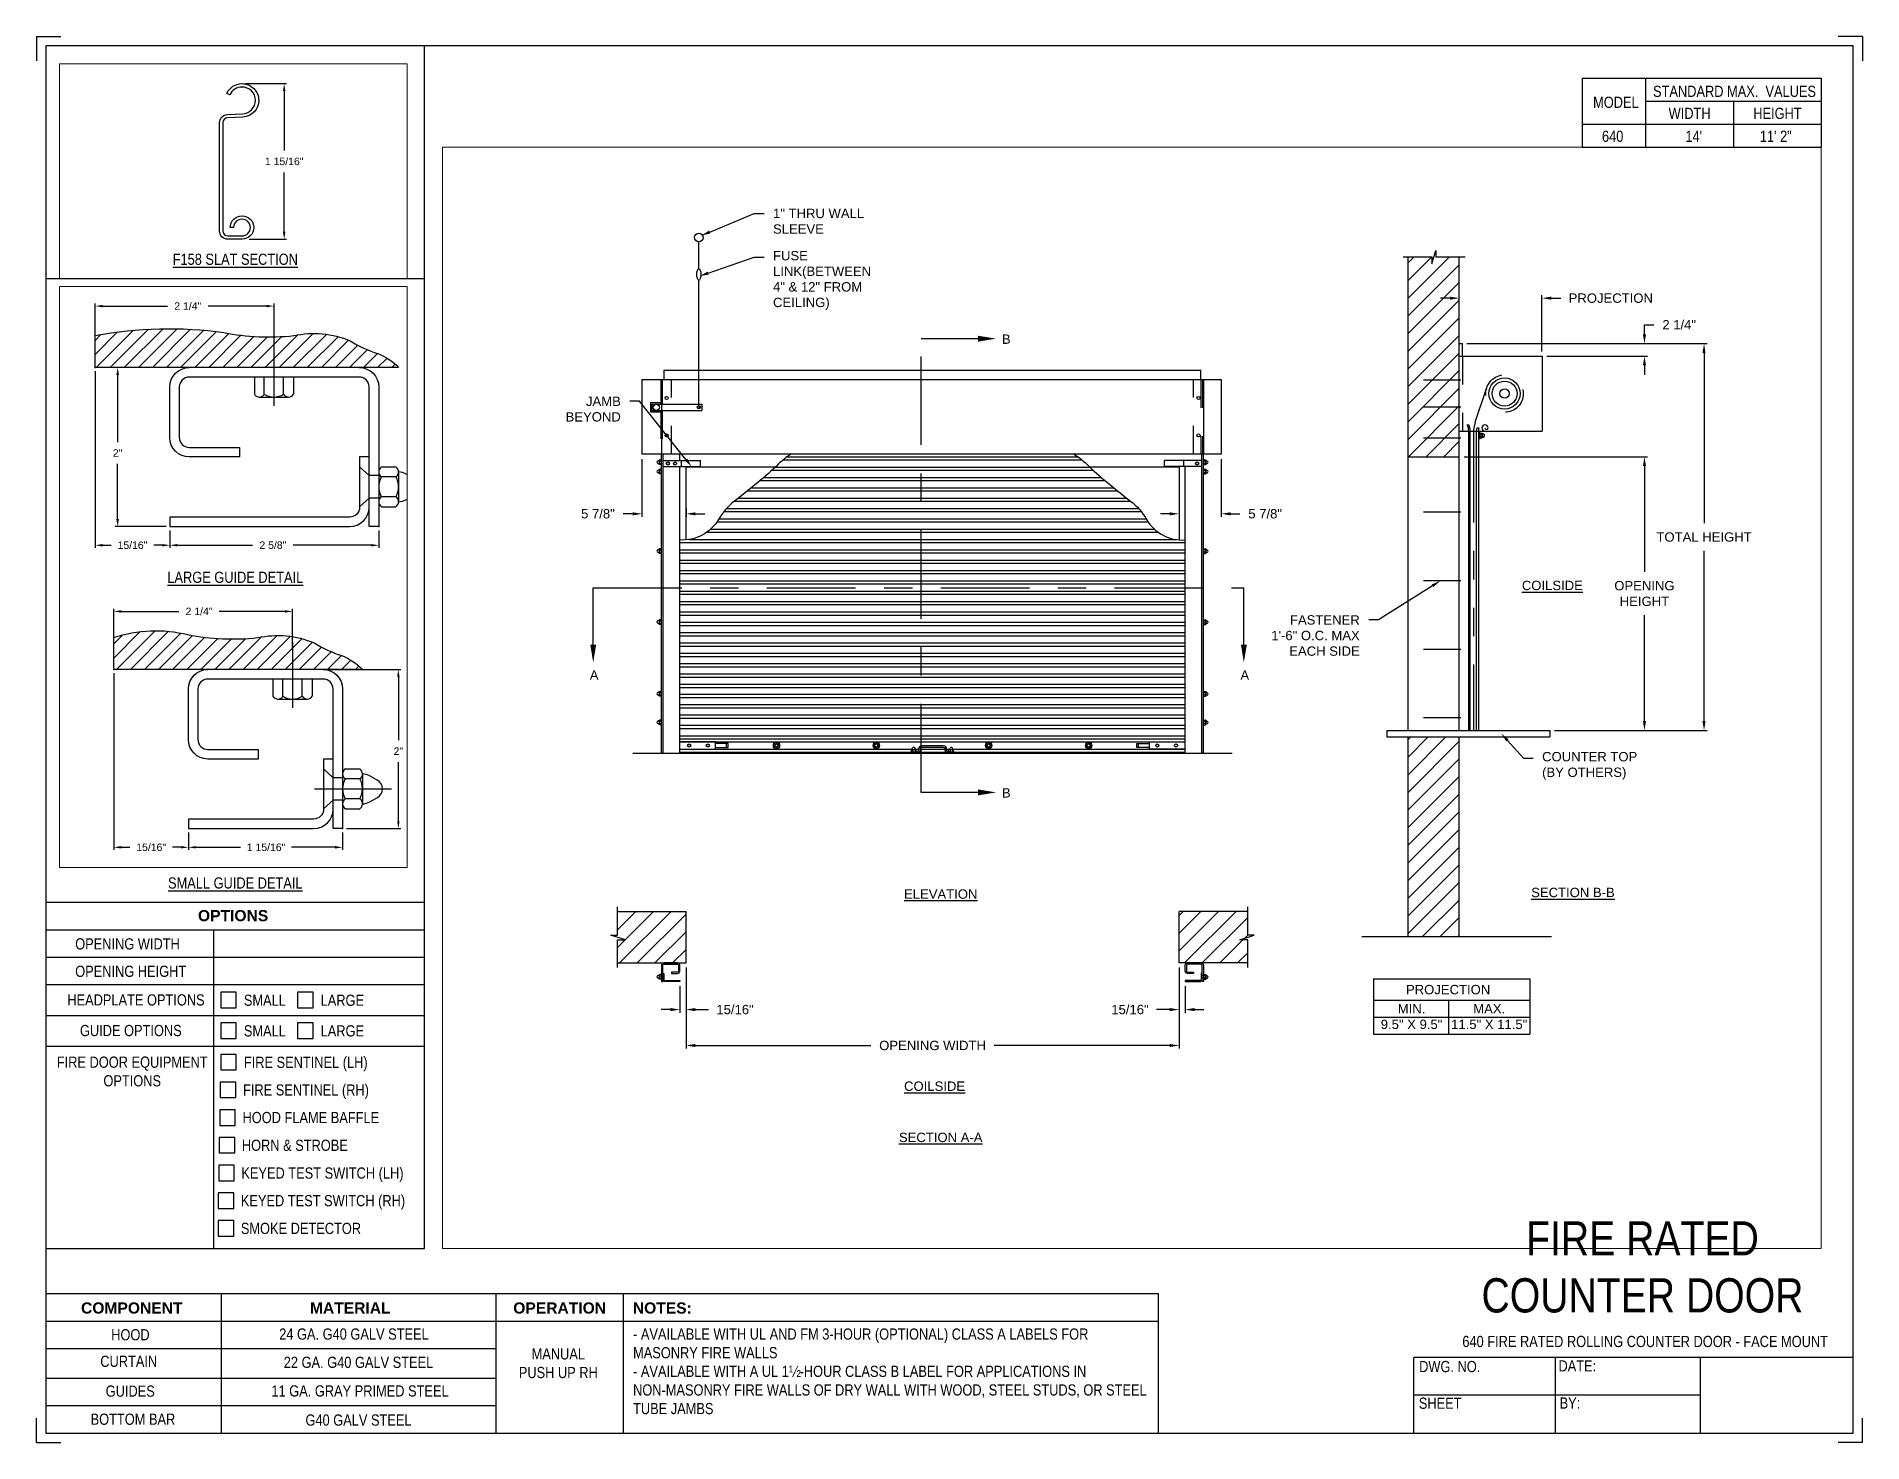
# Paper-space layout '640 PUSH UP RH' of a CAD drawing. Header units: inches. Extents: x 0.1 to 10.9, y 0.1 to 8.4.
# The model-space entities are those that its viewports show. They can reach past a viewport. Long polylines and large blocks are cut down to what shows.
import ezdxf
from ezdxf import colors
from ezdxf.entities.mleader import LeaderData, LeaderLine
from ezdxf.math import Vec2, Vec3

# ---------------------------------------------------------------- set-up
doc = ezdxf.new("R2010")
doc.units = ezdxf.units.IN
doc.header["$LTSCALE"] = 0.25
doc.header["$MEASUREMENT"] = 0
for name, pattern in [('CENTER', [2, 1.25, -0.25, 0.25, -0.25]), ('CENTER2', [1.125, 0.75, -0.125, 0.125, -0.125]), ('HIDDEN', [0.375, 0.25, -0.125]), ('HIDDEN2', [0.1875, 0.125, -0.0625]), ('PHANTOM', [2.5, 1.25, -0.25, 0.25, -0.25, 0.25, -0.25])]:
    doc.linetypes.add(name, pattern=pattern)
for name, color, linetype in [('ANNOTATIONS', 1, 'Continuous'), ('DETAILS', 4, 'Continuous'), ('PUSH UP OPERATION RH', 7, 'Continuous'), ('SECTION CUTS', 6, 'CENTER'), ('TITLE BLOCK', 7, 'Continuous')]:
    doc.layers.add(name, color=color, linetype=linetype)
doc.styles.add('ARIAL', font='arial.ttf', dxfattribs={"height": 0.09375})
doc.styles.add('CADdetails-DIMENSIONS', font='ARIALN.TTF', dxfattribs={"height": 2.38})
doc.styles.get("Standard").update_dxf_attribs({"font": 'romans.shx'})
doc.dimstyles.new('ARIAL', dxfattribs={"dimtxt": 0.09375, "dimasz": 0.09375, "dimexe": 0.03125, "dimexo": 0.046875, "dimgap": 0.09, "dimtad": 0, "dimtih": 1, "dimtoh": 1, "dimdec": 4, "dimzin": 0, "dimdsep": 46, "dimlunit": 4, "dimtxsty": 'ARIAL', "dimcen": 0.09, "dimadec": 0, "dimazin": 0, "dimtfac": 1, "dimtdec": 4, "dimtix": 1, "dimtofl": 0, "dimtmove": 0, "dimatfit": 3, "dimfxl": 0.18, "dimfrac": 2, "dimtolj": 1, "dimtzin": 0, "dimarcsym": 0})
doc.dimstyles.new('STANDARD$0', dxfattribs={"dimtxt": 0.09375, "dimasz": 0.09375, "dimexe": 0.03125, "dimexo": 0.046875, "dimgap": 0.09, "dimtad": 0, "dimtih": 1, "dimtoh": 1, "dimdec": 4, "dimzin": 0, "dimdsep": 46, "dimtxsty": 'ARIAL', "dimcen": 0.09, "dimadec": 0, "dimazin": 0, "dimtfac": 1, "dimtdec": 4, "dimtofl": 0, "dimtmove": 0, "dimatfit": 1, "dimfxl": 1, "dimtolj": 1, "dimtzin": 0, "dimarcsym": 0})
pattern_1 = [(45, (46.7567, 1.48703), (-0.08838835, 0.08838835), [])]

psp = doc.layouts.new('640 PUSH UP RH')

# ---------------------------------------------------------------- texts
at = {"layer": 'TITLE BLOCK', "attachment_point": 2, "style": 'CADdetails-DIMENSIONS'}
for s, width, insert, char_height in [('MODEL', 0.28815, (9.45, 8.068), 0.0664), ('STANDARD MAX.  VALUES', 1.75949, (10.155, 8.133), 0.06641), ('WIDTH', 0.42908, (9.888, 8.002), 0.0664), ('HEIGHT', 0.42908, (10.41, 8.002), 0.0664), ('\\pxqc;640', 0.29952, (9.431, 7.866), 0.0664)]:
    psp.add_mtext_dynamic_manual_height_columns(s, width=width, gutter_width=1.363, heights=[0], dxfattribs=dict(at, insert=insert, char_height=char_height))
at = {"layer": 'TITLE BLOCK', "style": 'CADdetails-DIMENSIONS'}
for s, insert, char_height, width, attachment_point in [("14'", (9.913, 7.866), 0.0664, 1.75949, 2), ('11\' 2"', (10.4, 7.866), 0.0664, 1.75949, 2), ('{\\LF158 SLAT SECTION}', (1.248, 7.135), 0.06641, 1.75949, 2), ('{\\LLARGE GUIDE DETAIL}', (1.248, 5.245), 0.06641, 1.75949, 2), ('{\\LSMALL GUIDE DETAIL}', (1.248, 3.428), 0.06641, 1.75949, 2), ('{\\fArial|b1|i0|c0|p34;OPTIONS}', (1.235, 3.234), 0.06641, 1.75949, 2), ('OPENING WIDTH', (0.297, 3.066), 0.06641, 1.30693, 1), ('OPENING HEIGHT', (0.297, 2.903), 0.06641, 1.30693, 1), ('HEADPLATE OPTIONS', (0.25, 2.733), 0.06641, 0.86513, 1), ('SMALL', (1.299, 2.731), 0.0664, 1.23928, 1), ('LARGE', (1.755, 2.731), 0.0664, 1.23928, 1), ('\\pxqc;GUIDE OPTIONS', (0.25, 2.551), 0.06641, 0.75473, 1), ('SMALL', (1.299, 2.549), 0.0664, 1.23928, 1), ('LARGE', (1.755, 2.549), 0.0664, 1.23928, 1), ('\\pxqc;FIRE DOOR EQUIPMENT\\POPTIONS', (-0.13, 2.363), 0.06641, 1.53133, 1), ('FIRE SENTINEL (LH)', (1.299, 2.362), 0.06641, 1.23928, 1), ('FIRE SENTINEL (RH)', (1.294, 2.198), 0.06641, 1.53035, 1), ('HOOD FLAME BAFFLE', (1.291, 2.034), 0.06641, 1.53035, 1), ('HORN & STROBE', (1.287, 1.869), 0.06641, 1.53035, 1), ('KEYED TEST SWITCH (LH)', (1.284, 1.704), 0.06641, 1.53035, 1), ('KEYED TEST SWITCH (RH)', (1.281, 1.54), 0.06641, 1.53035, 1), ('SMOKE DETECTOR', (1.281, 1.375), 0.06641, 1.53035, 1), ('\\A1;\\pxqc;FIRE RATED \\PCOUNTER DOOR', (11.368, 1.384), 0.20312, 3.51998, 3), ('{\\fArial|b1|i0|c0|p34;COMPONENT}', (0.633, 0.902), 0.06641, 1.75949, 2), ('{\\fArial|b1|i0|c0|p34;MATERIAL}', (1.931, 0.902), 0.06641, 1.75949, 2), ('{\\fArial|b1|i0|c0|p34;OPERATION}', (3.175, 0.902), 0.06641, 1.75949, 2), ('{\\fArial|b1|i0|c0|p34;NOTES:}', (3.785, 0.902), 0.06641, 1.75949, 2), ('HOOD', (0.625, 0.743), 0.0664, 1.75949, 2), ('24 GA. G40 GALV STEEL', (1.953, 0.747), 0.06641, 1.75949, 2), ('\\pxql,t2;- AVAILABLE WITH UL AND FM 3-HOUR (OPTIONAL) CLASS A LABELS FOR MASONRY FIRE WALLS\\P- AVAILABLE WITH A UL 1½-HOUR CLASS B LABEL FOR APPLICATIONS IN NON-MASONRY FIRE WALLS OF DRY WALL WITH WOOD, STEEL STUDS, OR STEEL TUBE JAMBS', (5.141, 0.747), 0.066406, 3.0597, 2), ('640 FIRE RATED ROLLING COUNTER DOOR - FACE MOUNT', (9.624, 0.703), 0.06641, 2.79915, 2), ('CURTAIN', (0.615, 0.585), 0.0664, 1.75949, 2), ('22 GA. G40 GALV STEEL', (1.98, 0.579), 0.06641, 1.75949, 2), ('\\pxqc;\\PMANUAL PUSH UP RH', (3.167, 0.74), 0.06641, 0.5006, 2), ('DWG. NO.', (8.463, 0.554), 0.0664, 1.75949, 2), ('DATE:', (9.221, 0.558), 0.0664, 1.75949, 2), ('GUIDES', (0.624, 0.408), 0.0664, 1.75949, 2), ('11 GA. GRAY PRIMED STEEL', (1.989, 0.409), 0.06641, 1.75949, 2), ('SHEET', (8.406, 0.336), 0.0664, 1.75949, 2), ('BY:', (9.177, 0.337), 0.0664, 1.75949, 2), ('BOTTOM BAR', (0.64, 0.241), 0.0664, 1.75949, 2), ('G40 GALV STEEL', (1.98, 0.236), 0.06641, 1.75949, 2)]:
    psp.add_mtext(s, dxfattribs=dict(at, insert=insert, char_height=char_height, width=width, attachment_point=attachment_point))

msp = doc.modelspace()

# ---------------------------------------------------------------- texts
at = {"layer": 'ANNOTATIONS', "char_height": 0.09375, "attachment_point": 2, "style": 'ARIAL'}
for s, insert, width in [('{\\LCOILSIDE}', (210.34387, 261.03201), 1.3823677), ('{\\LELEVATION}', (204.21863, 257.94019), 3.0834986), ('{\\LSECTION B-B}', (210.55004, 257.95615), 1.3823677), ('{\\LCOILSIDE}', (204.15727, 256.01552), 1.3823677), ('{\\LSECTION A-A}', (204.21863, 255.50236), 1.3823677)]:
    msp.add_mtext(s, dxfattribs=dict(at, insert=insert, width=width))
for s, width, insert in [('PROJECTION ', 1.7594917, (209.29987, 256.98322)), ('MIN.\\P9.5" X 9.5" ', 0.6711642, (208.93385, 256.79123)), ('MAX.\\P11.5" X 11.5"', 0.7869326, (209.7115, 256.79123))]:
    msp.add_mtext_dynamic_manual_height_columns(s, width=width, gutter_width=1.36268, heights=[0], dxfattribs=dict(at, insert=insert))
at = {"layer": 'SECTION CUTS', "style": 'ARIAL'}
for s, p in [('B', (204.83137, 263.40575)), ('A', (200.70404, 260.04013)), ('A', (207.22, 260.04013)), ('B', (204.83137, 258.86003))]:
    msp.add_text(s, height=0.09375, dxfattribs=at).set_placement(p)

# ---------------------------------------------------------------- blocks, each defined once
blk = doc.blocks.new('*D26')
at = {"layer": 'ANNOTATIONS', "color": 0, "lineweight": -2, "transparency": 16777216}
for p, q in [((209.412, 263.455), (209.412, 263.895)), ((210.24, 263.329), (210.24, 263.895)), ((209.318, 263.863), (209.224, 263.863)), ((210.334, 263.863), (210.428, 263.863))]:
    blk.add_line(p, q, dxfattribs=at)
at = {"layer": 'ANNOTATIONS', "color": 0, "transparency": 16777216}
for points in [[(209.318, 263.879), (209.318, 263.848), (209.412, 263.863)], [(210.334, 263.879), (210.334, 263.848), (210.24, 263.863)]]:
    blk.add_solid(points, dxfattribs=at)
at = {"layer": 'defpoints', "color": 0, "transparency": 16777216}
for p in [(210.24, 263.863), (209.412, 263.408), (210.24, 263.282)]:
    blk.add_point(p, dxfattribs=at)
at = {"layer": 'ANNOTATIONS', "color": 0, "transparency": 16777216, "insert": (210.929, 263.863), "char_height": 0.09375, "attachment_point": 5, "style": 'ARIAL'}
blk.add_mtext('\\A1;PROJECTION', dxfattribs=at)
blk = doc.blocks.new('*D21')
at = {"layer": 'ANNOTATIONS', "color": 0, "lineweight": -2, "transparency": 16777216}
for p, q in [((211.266, 263.502), (211.266, 263.596)), ((211.266, 263.596), (211.36, 263.596)), ((209.487, 263.408), (211.298, 263.408)), ((210.287, 263.282), (211.298, 263.282)), ((211.266, 263.189), (211.266, 263.095))]:
    blk.add_line(p, q, dxfattribs=at)
at = {"layer": 'ANNOTATIONS', "color": 0, "transparency": 16777216}
for points in [[(211.251, 263.502), (211.282, 263.502), (211.266, 263.408)], [(211.251, 263.189), (211.282, 263.189), (211.266, 263.282)]]:
    blk.add_solid(points, dxfattribs=at)
at = {"layer": 'defpoints', "color": 0, "transparency": 16777216}
for p in [(209.44, 263.408), (211.266, 263.408), (210.24, 263.282)]:
    blk.add_point(p, dxfattribs=at)
at = {"layer": 'ANNOTATIONS', "color": 0, "transparency": 16777216, "insert": (211.614, 263.596), "char_height": 0.0938, "attachment_point": 5, "style": 'ARIAL'}
blk.add_mtext('\\A1;2 1/4"', dxfattribs=at)
blk = doc.blocks.new('*D24')
at = {"layer": 'ANNOTATIONS', "color": 0, "lineweight": -2, "transparency": 16777216}
for p, q in [((201.227, 262.252), (201.227, 261.672)), ((201.133, 261.703), (201.039, 261.703)), ((201.668, 261.761), (201.668, 261.672)), ((201.762, 261.703), (201.855, 261.703))]:
    blk.add_line(p, q, dxfattribs=at)
at = {"layer": 'ANNOTATIONS', "color": 0, "transparency": 16777216}
for points in [[(201.133, 261.718), (201.133, 261.687), (201.227, 261.703)], [(201.762, 261.718), (201.762, 261.687), (201.668, 261.703)]]:
    blk.add_solid(points, dxfattribs=at)
at = {"layer": 'defpoints', "color": 0, "transparency": 16777216}
for p in [(201.227, 262.299), (201.227, 261.703), (201.668, 261.808)]:
    blk.add_point(p, dxfattribs=at)
at = {"layer": 'ANNOTATIONS', "color": 0, "transparency": 16777216, "insert": (200.786, 261.703), "char_height": 0.0938, "attachment_point": 5, "style": 'ARIAL'}
blk.add_mtext('\\A1;5 7/8"', dxfattribs=at)
blk = doc.blocks.new('*D25')
at = {"layer": 'ANNOTATIONS', "color": 0, "lineweight": -2, "transparency": 16777216}
for p, q in [((207.027, 262.252), (207.027, 261.672)), ((206.512, 261.703), (206.418, 261.703)), ((206.605, 261.761), (206.605, 261.672)), ((207.121, 261.703), (207.215, 261.703))]:
    blk.add_line(p, q, dxfattribs=at)
at = {"layer": 'ANNOTATIONS', "color": 0, "transparency": 16777216}
for points in [[(206.512, 261.718), (206.512, 261.687), (206.605, 261.703)], [(207.121, 261.718), (207.121, 261.687), (207.027, 261.703)]]:
    blk.add_solid(points, dxfattribs=at)
at = {"layer": 'defpoints', "color": 0, "transparency": 16777216}
for p in [(207.027, 262.299), (206.605, 261.808), (207.027, 261.703)]:
    blk.add_point(p, dxfattribs=at)
at = {"layer": 'ANNOTATIONS', "color": 0, "transparency": 16777216, "insert": (207.468, 261.703), "char_height": 0.0938, "attachment_point": 5, "style": 'ARIAL'}
blk.add_mtext('\\A1;5 7/8"', dxfattribs=at)
blk = doc.blocks.new('*D19')
at = {"layer": 'ANNOTATIONS', "color": 0, "lineweight": -2, "transparency": 16777216}
for p, q in [((206.605, 257.157), (206.605, 256.705)), ((206.668, 256.969), (206.668, 256.705)), ((206.512, 256.736), (206.381, 256.736)), ((206.762, 256.736), (206.855, 256.736))]:
    blk.add_line(p, q, dxfattribs=at)
at = {"layer": 'ANNOTATIONS', "color": 0, "transparency": 16777216}
for points in [[(206.512, 256.752), (206.512, 256.72), (206.605, 256.736)], [(206.762, 256.752), (206.762, 256.72), (206.668, 256.736)]]:
    blk.add_solid(points, dxfattribs=at)
at = {"layer": 'defpoints', "color": 0, "transparency": 16777216}
for p in [(206.605, 257.203), (206.668, 257.016), (206.668, 256.736)]:
    blk.add_point(p, dxfattribs=at)
at = {"layer": 'ANNOTATIONS', "color": 0, "transparency": 16777216, "insert": (206.114, 256.736), "char_height": 0.0938, "attachment_point": 5, "style": 'ARIAL'}
blk.add_mtext('\\A1;15/16"', dxfattribs=at)
blk = doc.blocks.new('*D20')
at = {"layer": 'ANNOTATIONS', "color": 0, "lineweight": -2, "transparency": 16777216}
for p, q in [((201.668, 257.157), (201.668, 256.705)), ((201.605, 256.969), (201.605, 256.705)), ((201.512, 256.736), (201.418, 256.736)), ((201.762, 256.736), (201.892, 256.736))]:
    blk.add_line(p, q, dxfattribs=at)
at = {"layer": 'ANNOTATIONS', "color": 0, "transparency": 16777216}
for points in [[(201.512, 256.752), (201.512, 256.72), (201.605, 256.736)], [(201.762, 256.752), (201.762, 256.72), (201.668, 256.736)]]:
    blk.add_solid(points, dxfattribs=at)
at = {"layer": 'defpoints', "color": 0, "transparency": 16777216}
for p in [(201.668, 257.203), (201.605, 257.016), (201.605, 256.736)]:
    blk.add_point(p, dxfattribs=at)
at = {"layer": 'ANNOTATIONS', "color": 0, "transparency": 16777216, "insert": (202.159, 256.736), "char_height": 0.0938, "attachment_point": 5, "style": 'ARIAL'}
blk.add_mtext('\\A1;15/16"', dxfattribs=at)
blk = doc.blocks.new('*D18')
at = {"layer": 'ANNOTATIONS', "color": 0, "lineweight": -2, "transparency": 16777216}
for p, q in [((209.459, 262.275), (211.298, 262.275)), ((211.266, 262.181), (211.266, 261.121)), ((211.266, 259.626), (211.266, 260.686)), ((210.365, 259.532), (211.298, 259.532))]:
    blk.add_line(p, q, dxfattribs=at)
at = {"layer": 'ANNOTATIONS', "color": 0, "transparency": 16777216}
for points in [[(211.251, 262.181), (211.282, 262.181), (211.266, 262.275)], [(211.251, 259.626), (211.282, 259.626), (211.266, 259.532)]]:
    blk.add_solid(points, dxfattribs=at)
at = {"layer": 'defpoints', "color": 0, "transparency": 16777216}
for p in [(209.412, 262.275), (210.318, 259.532), (211.266, 259.532)]:
    blk.add_point(p, dxfattribs=at)
at = {"layer": 'ANNOTATIONS', "color": 0, "transparency": 16777216, "insert": (211.266, 260.904), "char_height": 0.09375, "attachment_point": 5, "style": 'ARIAL'}
blk.add_mtext('\\A1;OPENING\\PHEIGHT', dxfattribs=at)
blk = doc.blocks.new('*D23')
at = {"layer": 'ANNOTATIONS', "color": 0, "lineweight": -2, "transparency": 16777216}
for p, q in [((209.487, 263.408), (211.894, 263.408)), ((211.863, 263.314), (211.863, 261.609)), ((211.863, 259.626), (211.863, 261.332)), ((210.365, 259.532), (211.894, 259.532))]:
    blk.add_line(p, q, dxfattribs=at)
at = {"layer": 'ANNOTATIONS', "color": 0, "transparency": 16777216}
for points in [[(211.847, 263.314), (211.878, 263.314), (211.863, 263.408)], [(211.847, 259.626), (211.878, 259.626), (211.863, 259.532)]]:
    blk.add_solid(points, dxfattribs=at)
at = {"layer": 'defpoints', "color": 0, "transparency": 16777216}
for p in [(209.44, 263.408), (211.863, 263.408), (210.318, 259.532)]:
    blk.add_point(p, dxfattribs=at)
at = {"layer": 'ANNOTATIONS', "color": 0, "transparency": 16777216, "insert": (211.863, 261.47), "char_height": 0.09375, "attachment_point": 5, "style": 'ARIAL'}
blk.add_mtext('\\A1;TOTAL HEIGHT', dxfattribs=at)
blk = doc.blocks.new('*D22')
at = {"layer": 'ANNOTATIONS', "color": 0, "lineweight": -2, "transparency": 16777216}
for p, q in [((201.668, 256.97), (201.668, 256.345)), ((206.605, 256.973), (206.605, 256.345)), ((201.762, 256.376), (203.52, 256.376)), ((206.512, 256.376), (204.753, 256.376))]:
    blk.add_line(p, q, dxfattribs=at)
at = {"layer": 'ANNOTATIONS', "color": 0, "transparency": 16777216}
for points in [[(201.762, 256.392), (201.762, 256.361), (201.668, 256.376)], [(206.512, 256.392), (206.512, 256.361), (206.605, 256.376)]]:
    blk.add_solid(points, dxfattribs=at)
at = {"layer": 'defpoints', "color": 0, "transparency": 16777216}
for p in [(201.668, 257.017), (206.605, 257.019), (206.605, 256.376)]:
    blk.add_point(p, dxfattribs=at)
at = {"layer": 'ANNOTATIONS', "color": 0, "transparency": 16777216, "insert": (204.137, 256.376), "char_height": 0.09375, "attachment_point": 5, "style": 'ARIAL'}
blk.add_mtext('\\A1;OPENING WIDTH', dxfattribs=at)
blk = doc.blocks.new('*D32')
at = {"layer": 'ANNOTATIONS', "color": 0, "linetype": 'Continuous', "lineweight": -2, "transparency": 16777216}
for p, q in [((170.661, 256.378), (170.661, 254.159)), ((171.599, 254.378), (171.599, 254.159)), ((170.755, 254.19), (170.864, 254.19)), ((171.505, 254.19), (171.398, 254.19))]:
    blk.add_line(p, q, dxfattribs=at)
at = {"layer": 'ANNOTATIONS', "color": 0, "linetype": 'Continuous', "transparency": 16777216}
for points in [[(170.755, 254.206), (170.755, 254.175), (170.661, 254.19)], [(171.505, 254.206), (171.505, 254.175), (171.599, 254.19)]]:
    blk.add_solid(points, dxfattribs=at)
at = {"layer": 'defpoints', "color": 0, "linetype": 'Continuous', "transparency": 16777216}
for p in [(170.661, 256.425), (171.599, 254.425), (171.599, 254.19)]:
    blk.add_point(p, dxfattribs=at)
at = {"layer": 'ANNOTATIONS', "color": 0, "linetype": 'Continuous', "transparency": 16777216, "insert": (171.131, 254.19), "char_height": 0.0938, "attachment_point": 5, "style": 'ARIAL'}
blk.add_mtext('\\A1;15/16"', dxfattribs=at)
blk = doc.blocks.new('*D33')
at = {"layer": 'ANNOTATIONS', "color": 0, "linetype": 'Continuous', "lineweight": -2, "transparency": 16777216}
for p, q in [((171.599, 254.378), (171.599, 254.159)), ((173.536, 254.378), (173.536, 254.159)), ((171.692, 254.19), (172.252, 254.19)), ((173.442, 254.19), (172.895, 254.19))]:
    blk.add_line(p, q, dxfattribs=at)
at = {"layer": 'ANNOTATIONS', "color": 0, "linetype": 'Continuous', "transparency": 16777216}
for points in [[(171.692, 254.206), (171.692, 254.175), (171.599, 254.19)], [(173.442, 254.206), (173.442, 254.175), (173.536, 254.19)]]:
    blk.add_solid(points, dxfattribs=at)
at = {"layer": 'defpoints', "color": 0, "linetype": 'Continuous', "transparency": 16777216}
for p in [(171.599, 254.425), (173.536, 254.425), (171.599, 254.19)]:
    blk.add_point(p, dxfattribs=at)
at = {"layer": 'ANNOTATIONS', "color": 0, "linetype": 'Continuous', "transparency": 16777216, "insert": (172.574, 254.19), "char_height": 0.09375, "attachment_point": 5, "style": 'ARIAL'}
blk.add_mtext('\\A1;1 15/16"', dxfattribs=at)
blk = doc.blocks.new('*D34')
at = {"layer": 'ANNOTATIONS', "color": 0, "linetype": 'Continuous', "lineweight": -2, "transparency": 16777216}
for p, q in [((173.338, 256.425), (174.268, 256.425)), ((174.236, 256.331), (174.236, 255.535)), ((174.236, 254.518), (174.236, 255.261)), ((173.583, 254.425), (174.268, 254.425))]:
    blk.add_line(p, q, dxfattribs=at)
at = {"layer": 'ANNOTATIONS', "color": 0, "linetype": 'Continuous', "transparency": 16777216}
for points in [[(174.221, 256.331), (174.252, 256.331), (174.236, 256.425)], [(174.221, 254.518), (174.252, 254.518), (174.236, 254.425)]]:
    blk.add_solid(points, dxfattribs=at)
at = {"layer": 'defpoints', "color": 0, "linetype": 'Continuous', "transparency": 16777216}
for p in [(173.291, 256.425), (174.236, 256.425), (173.536, 254.425)]:
    blk.add_point(p, dxfattribs=at)
at = {"layer": 'ANNOTATIONS', "color": 0, "linetype": 'Continuous', "transparency": 16777216, "insert": (174.236, 255.398), "char_height": 0.0938, "attachment_point": 5, "style": 'ARIAL'}
blk.add_mtext('\\A1;2"', dxfattribs=at)
blk = doc.blocks.new('*D38')
at = {"layer": 'ANNOTATIONS', "color": 0, "linetype": 'Continuous', "lineweight": -2, "transparency": 16777216}
for p, q in [((170.661, 256.702), (170.661, 257.185)), ((170.755, 257.154), (171.479, 257.154)), ((172.814, 257.154), (171.987, 257.154)), ((172.908, 256.702), (172.908, 257.185))]:
    blk.add_line(p, q, dxfattribs=at)
at = {"layer": 'ANNOTATIONS', "color": 0, "linetype": 'Continuous', "transparency": 16777216}
for points in [[(170.755, 257.17), (170.755, 257.139), (170.661, 257.154)], [(172.814, 257.17), (172.814, 257.139), (172.908, 257.154)]]:
    blk.add_solid(points, dxfattribs=at)
at = {"layer": 'defpoints', "color": 0, "linetype": 'Continuous', "transparency": 16777216}
for p in [(172.908, 257.154), (170.661, 256.655), (172.908, 256.655)]:
    blk.add_point(p, dxfattribs=at)
at = {"layer": 'ANNOTATIONS', "color": 0, "linetype": 'Continuous', "transparency": 16777216, "insert": (171.733, 257.154), "char_height": 0.0938, "attachment_point": 5, "style": 'ARIAL'}
blk.add_mtext('\\A1;2 1/4"', dxfattribs=at)
blk = doc.blocks.new('*D35')
at = {"layer": 'ANNOTATIONS', "color": 0, "linetype": 'Continuous', "lineweight": -2, "transparency": 16777216}
for p, q in [((170.427, 260.173), (170.427, 257.954)), ((171.365, 258.173), (171.365, 257.954)), ((170.521, 257.986), (170.629, 257.986)), ((171.271, 257.986), (171.163, 257.986))]:
    blk.add_line(p, q, dxfattribs=at)
at = {"layer": 'ANNOTATIONS', "color": 0, "linetype": 'Continuous', "transparency": 16777216}
for points in [[(170.521, 258.001), (170.521, 257.97), (170.427, 257.986)], [(171.271, 258.001), (171.271, 257.97), (171.365, 257.986)]]:
    blk.add_solid(points, dxfattribs=at)
at = {"layer": 'defpoints', "color": 0, "linetype": 'Continuous', "transparency": 16777216}
for p in [(170.427, 260.22), (171.365, 258.22), (171.365, 257.986)]:
    blk.add_point(p, dxfattribs=at)
at = {"layer": 'ANNOTATIONS', "color": 0, "linetype": 'Continuous', "transparency": 16777216, "insert": (170.896, 257.986), "char_height": 0.0938, "attachment_point": 5, "style": 'ARIAL'}
blk.add_mtext('\\A1;15/16"', dxfattribs=at)
blk = doc.blocks.new('*D36')
at = {"layer": 'ANNOTATIONS', "color": 0, "linetype": 'Continuous', "lineweight": -2, "transparency": 16777216}
for p, q in [((171.365, 258.173), (171.365, 257.954)), ((173.99, 258.173), (173.99, 257.954)), ((171.459, 257.986), (172.406, 257.986)), ((173.896, 257.986), (172.914, 257.986))]:
    blk.add_line(p, q, dxfattribs=at)
at = {"layer": 'ANNOTATIONS', "color": 0, "linetype": 'Continuous', "transparency": 16777216}
for points in [[(171.459, 258.001), (171.459, 257.97), (171.365, 257.986)], [(173.896, 258.001), (173.896, 257.97), (173.99, 257.986)]]:
    blk.add_solid(points, dxfattribs=at)
at = {"layer": 'defpoints', "color": 0, "linetype": 'Continuous', "transparency": 16777216}
for p in [(171.365, 258.22), (173.99, 258.22), (171.365, 257.986)]:
    blk.add_point(p, dxfattribs=at)
at = {"layer": 'ANNOTATIONS', "color": 0, "linetype": 'Continuous', "transparency": 16777216, "insert": (172.66, 257.986), "char_height": 0.0938, "attachment_point": 5, "style": 'ARIAL'}
blk.add_mtext('\\A1;2 5/8"', dxfattribs=at)
blk = doc.blocks.new('*D37')
at = {"layer": 'ANNOTATIONS', "color": 0, "linetype": 'Continuous', "lineweight": -2, "transparency": 16777216}
for p, q in [((171.563, 260.22), (170.679, 260.22)), ((170.71, 260.126), (170.71, 259.282)), ((170.71, 258.314), (170.71, 259.008)), ((171.318, 258.22), (170.679, 258.22))]:
    blk.add_line(p, q, dxfattribs=at)
at = {"layer": 'ANNOTATIONS', "color": 0, "linetype": 'Continuous', "transparency": 16777216}
for points in [[(170.694, 260.126), (170.726, 260.126), (170.71, 260.22)], [(170.694, 258.314), (170.726, 258.314), (170.71, 258.22)]]:
    blk.add_solid(points, dxfattribs=at)
at = {"layer": 'defpoints', "color": 0, "linetype": 'Continuous', "transparency": 16777216}
for p in [(170.71, 260.22), (171.61, 260.22), (171.365, 258.22)]:
    blk.add_point(p, dxfattribs=at)
at = {"layer": 'ANNOTATIONS', "color": 0, "linetype": 'Continuous', "transparency": 16777216, "insert": (170.71, 259.145), "char_height": 0.0938, "attachment_point": 5, "style": 'ARIAL'}
blk.add_mtext('\\A1;2"', dxfattribs=at)
blk = doc.blocks.new('*D39')
at = {"layer": 'ANNOTATIONS', "color": 0, "linetype": 'Continuous', "lineweight": -2, "transparency": 16777216}
for p, q in [((170.427, 260.497), (170.427, 261.023)), ((170.521, 260.991), (171.337, 260.991)), ((172.58, 260.991), (171.845, 260.991)), ((172.674, 260.497), (172.674, 261.023))]:
    blk.add_line(p, q, dxfattribs=at)
at = {"layer": 'ANNOTATIONS', "color": 0, "linetype": 'Continuous', "transparency": 16777216}
for points in [[(170.521, 261.007), (170.521, 260.976), (170.427, 260.991)], [(172.58, 261.007), (172.58, 260.976), (172.674, 260.991)]]:
    blk.add_solid(points, dxfattribs=at)
at = {"layer": 'defpoints', "color": 0, "linetype": 'Continuous', "transparency": 16777216}
for p in [(172.674, 260.991), (170.427, 260.451), (172.674, 260.451)]:
    blk.add_point(p, dxfattribs=at)
at = {"layer": 'ANNOTATIONS', "color": 0, "linetype": 'Continuous', "transparency": 16777216, "insert": (171.591, 260.991), "char_height": 0.0938, "attachment_point": 5, "style": 'ARIAL'}
blk.add_mtext('\\A1;2 1/4"', dxfattribs=at)
blk = doc.blocks.new('*D111')
at = {"layer": 'ANNOTATIONS', "color": 0, "lineweight": -2, "transparency": 16777216}
for p, q in [((172.319, 264.085), (172.833, 264.085)), ((172.802, 263.991), (172.802, 263.246)), ((172.802, 262.223), (172.802, 262.969)), ((172.361, 262.13), (172.833, 262.13))]:
    blk.add_line(p, q, dxfattribs=at)
at = {"layer": 'ANNOTATIONS', "color": 0, "transparency": 16777216}
for points in [[(172.786, 263.991), (172.817, 263.991), (172.802, 264.085)], [(172.786, 262.223), (172.817, 262.223), (172.802, 262.13)]]:
    blk.add_solid(points, dxfattribs=at)
at = {"layer": 'defpoints', "color": 0, "transparency": 16777216}
for p in [(172.272, 264.085), (172.314, 262.13), (172.802, 262.13)]:
    blk.add_point(p, dxfattribs=at)
at = {"layer": 'ANNOTATIONS', "color": 0, "transparency": 16777216, "insert": (172.802, 263.107), "char_height": 0.09375, "attachment_point": 5, "style": 'ARIAL'}
blk.add_mtext('\\A1;1 15/16"', dxfattribs=at)

# ---------------------------------------------------------------- dimensions: what is measured, and where the dimension line sits
at = {"layer": 'ANNOTATIONS'}
for base, p1, p2, angle, text, picture, middle in [((172.80177, 262.12973), (172.2722, 264.08454), (172.31437, 262.12973), 90, '1 15/16"', '*D111', (172.80177, 263.10713)), ((211.26629, 263.40811), (210.24018, 263.2823), (209.44047, 263.40811), 90, '2 1/4"', '*D21', (211.61394, 263.59561)), ((211.86275, 263.40811), (210.318, 259.5323), (209.44047, 263.40811), 90, 'TOTAL HEIGHT', '*D23', (211.86275, 261.4702)), ((201.22659, 261.70285), (201.668, 261.80759), (201.22659, 262.29878), 180, '5 7/8"', '*D24', (200.78599, 261.70285)), ((207.02737, 261.70285), (206.6055, 261.80777), (207.02737, 262.29878), 180, '5 7/8"', '*D25', (207.46797, 261.70285))]:
    dim = msp.add_linear_dim(base=base, p1=p1, p2=p2, angle=angle, text=text, dimstyle='STANDARD$0', dxfattribs=at)
    dim.commit()
    dim.dimension.update_dxf_attribs({"geometry": picture, "text_midpoint": middle, "dimtype": 160})
for base, p1, p2, text, picture, middle in [((210.24018, 263.8634), (209.41175, 263.40811), (210.24018, 263.2823), 'PROJECTION', '*D26', (210.92929, 263.8634)), ((201.6055, 256.73607), (201.668, 257.20341), (201.6055, 257.01601), '15/16"', '*D20', (202.15907, 256.73607)), ((206.668, 256.73607), (206.6055, 257.20341), (206.668, 257.01601), '15/16"', '*D19', (206.11443, 256.73607))]:
    dim = msp.add_linear_dim(base=base, p1=p1, p2=p2, text=text, dimstyle='STANDARD$0', dxfattribs=at)
    dim.commit()
    dim.dimension.update_dxf_attribs({"geometry": picture, "text_midpoint": middle, "dimtype": 160})
dim = msp.add_linear_dim(base=(211.26629, 259.5323), p1=(209.41175, 262.2751), p2=(210.318, 259.5323), angle=90, text='OPENING\\PHEIGHT', dimstyle='STANDARD$0', dxfattribs=at)
dim.commit()
dim.dimension.update_dxf_attribs({"geometry": '*D18', "text_midpoint": (211.26629, 260.9037)})
at = {"layer": 'ANNOTATIONS', "linetype": 'Continuous'}
for base, p1, p2, picture, middle in [((172.67362, 260.99144), (170.42726, 260.45054), (172.67362, 260.45054), '*D39', (171.59105, 260.99144)), ((171.36476, 257.98551), (170.42726, 260.21981), (171.36476, 258.21981), '*D35', (170.89601, 257.98551)), ((172.907581, 257.154155), (170.66123, 256.655273), (172.907581, 256.655273), '*D38', (171.732849, 257.154155)), ((171.59873, 254.19024), (170.66123, 256.42454), (171.59873, 254.42454), '*D32', (171.13135, 254.19024))]:
    dim = msp.add_linear_dim(base=base, p1=p1, p2=p2, dimstyle='ARIAL', dxfattribs=at)
    dim.commit()
    dim.dimension.update_dxf_attribs({"geometry": picture, "text_midpoint": middle, "dimtype": 160})
for base, p1, p2, angle, picture, middle in [((170.70998, 260.21981), (171.36476, 258.21981), (171.60976, 260.21981), 90, '*D37', (170.70998, 259.14522)), ((171.36476, 257.98551), (173.98976, 258.21981), (171.36476, 258.21981), 180, '*D36', (172.65989, 257.98551)), ((174.23633, 256.42454), (173.53623, 254.42454), (173.29123, 256.42454), 90, '*D34', (174.23633, 255.39787)), ((171.59873, 254.19024), (173.53623, 254.42454), (171.59873, 254.42454), 180, '*D33', (172.57366, 254.19024))]:
    dim = msp.add_linear_dim(base=base, p1=p1, p2=p2, angle=angle, dimstyle='ARIAL', dxfattribs=at)
    dim.commit()
    dim.dimension.update_dxf_attribs({"geometry": picture, "text_midpoint": middle, "dimtype": 160})
at = {"layer": 'ANNOTATIONS'}
dim = msp.add_linear_dim(base=(206.6055, 256.37644), p1=(201.668, 257.01653), p2=(206.6055, 257.0195), text='OPENING WIDTH', dimstyle='STANDARD$0', dxfattribs=at)
dim.commit()
dim.dimension.update_dxf_attribs({"geometry": '*D22', "text_midpoint": (204.13675, 256.37644)})

# ---------------------------------------------------------------- hatches: boundary and pattern name
at = {"layer": 'DETAILS', "linetype": 'Continuous'}
h = msp.add_hatch(dxfattribs=at)
h.set_pattern_fill('ANSI31', color=256, style=0)
h.set_pattern_definition([(45, (183.18255, 234.0712), (-0.08838835, 0.08838835), [])])
h.paths.add_polyline_path([(172.92262, 260.62036, -0.07533914), (172.04485, 260.65781, 0.08278107), (170.42726, 260.62036), (170.42726, 260.21981), (174.2395, 260.21981, 0.10706088), (173.97968, 260.39476, -0.06290317), (173.63077, 260.55431, 0.15379408)])
h.paths.add_polyline_path([(171.40371, 261.06335), (171.77839, 261.06335), (171.77839, 260.91953), (171.40371, 260.91953)], flags=9)
h = msp.add_hatch(dxfattribs=at)
h.set_pattern_fill('ANSI31', color=256, style=0)
h.set_pattern_definition([(45, (182.72902, 230.27593), (-0.08838835, 0.08838835), [])])
h.paths.add_polyline_path([(172.46908, 256.82509, -0.07533914), (171.59132, 256.86254, 0.14389298), (170.66123, 256.82509), (170.66123, 256.42454), (173.78596, 256.42454, 0.10706088), (173.52615, 256.59949, -0.06290317), (173.17724, 256.75904, 0.15379408)])
h.paths.add_polyline_path([(171.54167, 257.05689), (171.92633, 257.05689), (171.92633, 257.25008), (171.54167, 257.25008)], flags=9)
at = {"layer": 'PUSH UP OPERATION RH', "linetype": 'Continuous'}
h = msp.add_hatch(dxfattribs=at)
h.set_pattern_fill('ANSI31', color=256, style=0)
h.set_pattern_definition(pattern_1)
h.paths.add_polyline_path([(209.41175, 264.27682), (209.17525, 264.27682), (209.17525, 264.34148), (209.13684, 264.20812), (209.13684, 264.27682), (208.89612, 264.27682), (208.89612, 262.2751), (209.41175, 262.2751)])
h = msp.add_hatch(dxfattribs=at)
h.set_pattern_fill('ANSI31', color=256, style=0)
h.set_pattern_definition(pattern_1)
h.paths.add_polyline_path([(209.41175, 259.4683), (209.17525, 259.4683), (209.17525, 259.53296), (209.13684, 259.3996), (209.13684, 259.4683), (208.89612, 259.4683), (208.89612, 257.46658), (209.41175, 257.46658)])
at = {"layer": 'PUSH UP OPERATION RH'}
h = msp.add_hatch(dxfattribs=at)
h.set_pattern_fill('ANSI31', color=256, style=0)
h.set_pattern_definition(pattern_1)
h.paths.add_polyline_path([(207.293, 257.43493), (207.21503, 257.43493), (207.3571, 257.48183), (207.293, 257.48183), (207.293, 257.71903), (206.6055, 257.71903), (206.6055, 257.20341), (207.293, 257.20341)])
h.paths.add_polyline_path([(201.668, 257.71903), (200.9805, 257.71903), (200.9805, 257.48183), (200.91639, 257.48183), (201.05846, 257.43493), (200.9805, 257.43493), (200.9805, 257.20341), (201.668, 257.20341)])

# ---------------------------------------------------------------- linework, layer by layer
at = {"layer": 'ANNOTATIONS'}
for p, q in [((208.55367, 257.04265), (208.55367, 256.49128)), ((208.55367, 257.04265), (210.11878, 257.04265)), ((210.11878, 257.04265), (210.11878, 256.49128)), ((208.55367, 256.83118), (210.11878, 256.83118)), ((209.30403, 256.83118), (209.30403, 256.49128)), ((208.55367, 256.66123), (210.11878, 256.66123)), ((208.55367, 256.49128), (210.11878, 256.49128))]:
    msp.add_line(p, q, dxfattribs=at)
at = {"layer": 'DETAILS'}
for p, q in [((172.27143, 264.08454), (172.27219, 264.08454)), ((172.27143, 264.04254), (172.27219, 264.04254)), ((174.2395, 260.21981), (170.42726, 260.21981)), ((173.78596, 256.42454), (170.66123, 256.42454))]:
    msp.add_line(p, q, dxfattribs=at)
at = {"layer": 'DETAILS', "linetype": 'Continuous'}
for p, q in [((170.42726, 260.21981), (170.42726, 260.62036)), ((172.42726, 260.09981), (172.42726, 259.88366)), ((172.55226, 259.88395), (172.55226, 260.09981)), ((172.79497, 259.88395), (172.79497, 260.09981)), ((172.91997, 260.09981), (172.91997, 259.88366)), ((172.48968, 259.8485), (172.85756, 259.8485)), ((173.74976, 258.96981), (173.86976, 258.86044)), ((174.02538, 258.96981), (174.20369, 258.96981)), ((173.98976, 258.86044), (173.86976, 258.86044)), ((173.98975, 258.91143), (173.98978, 258.52579)), ((174.20675, 258.84483), (174.02242, 258.84481)), ((174.23948, 258.90816), (174.2395, 258.53328)), ((174.33177, 258.88271), (174.42768, 258.82733)), ((173.74976, 258.46981), (173.86976, 258.57919)), ((173.98976, 258.57919), (173.86976, 258.57919)), ((174.20675, 258.5948), (174.02242, 258.59481)), ((174.33177, 258.55691), (174.42768, 258.61229)), ((174.02538, 258.46981), (174.20369, 258.46981)), ((170.66123, 256.42454), (170.66123, 256.82509)), ((172.66123, 256.30454), (172.66123, 256.08839)), ((172.78623, 256.08868), (172.78623, 256.30454)), ((173.02893, 256.08868), (173.02893, 256.30454)), ((173.15393, 256.30454), (173.15393, 256.08839)), ((172.72364, 256.05323), (173.09152, 256.05323)), ((173.29623, 255.17454), (173.41623, 255.06517)), ((173.53622, 255.11616), (173.53625, 254.73052)), ((173.57185, 255.17454), (173.75016, 255.17454)), ((173.78594, 255.11289), (173.78597, 254.73801)), ((173.53623, 255.06517), (173.41623, 255.06517)), ((173.75322, 255.04956), (173.56889, 255.04954)), ((173.87824, 255.08744), (173.97414, 255.03206)), ((173.29623, 254.67454), (173.41623, 254.78392)), ((173.53623, 254.78392), (173.41623, 254.78392)), ((173.75322, 254.79953), (173.56889, 254.79954)), ((173.87824, 254.76164), (173.97414, 254.81702)), ((173.57185, 254.67454), (173.75016, 254.67454))]:
    msp.add_line(p, q, dxfattribs=at)
at = {"layer": 'DETAILS', "linetype": 'CENTER', "ltscale": 0.8}
for p, q in [((172.67362, 260.56126), (172.67362, 259.73651)), ((172.90758, 256.76599), (172.90758, 255.94124)), ((173.18242, 254.92454), (174.14828, 254.92454))]:
    msp.add_line(p, q, dxfattribs=at)
at = {"layer": 'DETAILS'}
msp.add_lwpolyline([(172.4822, 263.87454, -0.39895955), (172.28319, 263.66483), (172.09094, 263.65475, 0.39895955), (172.03219, 263.59284), (172.03219, 262.23373, 0.41421356), (172.09419, 262.17173), (172.27219, 262.17173, 2.41421356), (172.16719, 262.27673), (172.12519, 262.27673, -2.41421356), (172.27219, 262.12973), (172.09419, 262.12973, -0.41421356), (171.99019, 262.23373), (171.99019, 263.59284, -0.39895955), (172.08875, 263.69669), (172.28099, 263.70677, 0.39895955), (172.4402, 263.87454, 0.41491795), (172.2718, 264.04254, 0.29455643), (172.11901, 263.9445), (172.11869, 263.94381), (172.08048, 263.96123), (172.08079, 263.96192, -0.29428604), (172.27183, 264.08454, -0.41473176)], format="xyb", close=True, dxfattribs=at)
at = {"layer": 'DETAILS', "linetype": 'Continuous'}
for points in [[(170.42726, 260.62036, -0.08278107), (172.04485, 260.65781, 0.07533914), (172.92262, 260.62036, -0.15379408), (173.63077, 260.55431, 0.06290317), (173.97968, 260.39476, -0.10706088), (174.2395, 260.21981, -12.42229362), (174.2395, 260.21981, -0.16205101)], [(170.66123, 256.82509, -0.14389298), (171.59132, 256.86254, 0.07533914), (172.46908, 256.82509, -0.15379408), (173.17724, 256.75904, 0.06290317), (173.52615, 256.59949, -0.10706088), (173.78596, 256.42454, -12.42229362), (173.78596, 256.42454, -0.16205101)]]:
    msp.add_lwpolyline(points, format="xyb", dxfattribs=at)
at = {"layer": 'DETAILS'}
for points in [[(173.74476, 260.21981, -0.41421356), (173.98976, 259.97481), (173.98976, 258.21981), (173.86976, 258.21981), (173.86976, 259.97481, 0.41421356), (173.74476, 260.09981), (171.60976, 260.09981, 0.41421356), (171.48476, 259.97481), (171.48476, 259.33981, 0.41421356), (171.60976, 259.21481), (172.23976, 259.21481), (172.23976, 259.09481), (171.60976, 259.09481, -0.41421356), (171.36476, 259.33981), (171.36476, 259.97481, -0.41421356), (171.60976, 260.21981)], [(173.86976, 259.09481), (173.74976, 259.09481), (173.74976, 258.46481, -0.41421356), (173.62476, 258.33981), (171.36476, 258.33981), (171.36476, 258.21981), (173.62476, 258.21981, 0.41421356), (173.86976, 258.46481)], [(173.29123, 256.42454, -0.41421356), (173.53623, 256.17954), (173.53623, 254.42454), (173.41623, 254.42454), (173.41623, 256.17954, 0.41421356), (173.29123, 256.30454), (171.84373, 256.30454, 0.41421356), (171.71873, 256.17954), (171.71873, 255.54454, 0.41421356), (171.84373, 255.41954), (172.47373, 255.41954), (172.47373, 255.29954), (171.84373, 255.29954, -0.41421356), (171.59873, 255.54454), (171.59873, 256.17954, -0.41421356), (171.84373, 256.42454)], [(173.41623, 255.29954), (173.29623, 255.29954), (173.29623, 254.66954, -0.41421356), (173.17123, 254.54454), (171.59873, 254.54454), (171.59873, 254.42454), (173.17123, 254.42454, 0.41421356), (173.41623, 254.66954)]]:
    msp.add_lwpolyline(points, format="xyb", dxfattribs=at)
at = {"layer": 'DETAILS', "linetype": 'Continuous'}
for centre, radius, start, end in [((172.48968, 259.92147), 0.07297, 211.206831, 329.063908), ((172.67362, 260.07389), 0.22539, 237.424664, 302.575336), ((172.85756, 259.92147), 0.07297, 210.936092, 328.793169), ((174.06374, 258.90634), 0.07416, 121.141954, 236.052996), ((174.16535, 258.90635), 0.07415, 303.940305, 58.865128), ((174.23893, 258.71981), 0.25, 150, 210), ((173.9844, 258.72099), 0.25451, 330.279936, 29.115949), ((174.23366, 258.70698), 0.20127, 60.825773, 88.343465), ((174.06374, 258.53329), 0.07416, 123.947004, 238.858046), ((174.16535, 258.53328), 0.07415, 301.134872, 56.059695), ((174.23366, 258.73265), 0.20127, 271.656535, 299.174227), ((172.72364, 256.1262), 0.07297, 211.206831, 329.063908), ((172.90758, 256.27862), 0.22539, 237.424664, 302.575336), ((173.09152, 256.1262), 0.07297, 210.936092, 328.793169), ((173.6102, 255.11107), 0.07416, 121.141954, 236.052996), ((173.71182, 255.11108), 0.07415, 303.940305, 58.865128), ((173.78013, 254.91171), 0.20127, 60.825773, 88.343465), ((173.78539, 254.92454), 0.25, 150, 210), ((173.53087, 254.92572), 0.25451, 330.279936, 29.115949), ((173.91039, 254.92454), 0.125, 300.664623, 59.335377), ((173.6102, 254.73802), 0.07416, 123.947004, 238.858046), ((173.71182, 254.73801), 0.07415, 301.134872, 56.059695), ((173.78013, 254.93738), 0.20127, 271.656535, 299.174227)]:
    msp.add_arc(centre, radius, start, end, dxfattribs=at)
at = {"layer": 'DETAILS', "linetype": 'ByBlock'}
for p in [(170.42726, 260.21981), (173.98976, 258.21981), (173.98976, 258.21981), (170.66123, 256.42454), (173.53623, 254.42454), (173.53623, 254.42454)]:
    msp.add_point(p, dxfattribs=at)
at = {"layer": 'PUSH UP OPERATION RH', "linetype": 'Continuous'}
for p, q in [((201.79649, 264.15846), (201.79649, 264.42922)), ((208.84973, 264.27682), (209.13684, 264.27682)), ((208.89612, 264.27682), (208.89612, 259.5323)), ((209.13684, 264.20812), (209.17525, 264.34148)), ((209.13684, 264.27682), (209.13684, 264.20812)), ((209.17525, 264.34148), (209.17525, 264.27682)), ((209.17525, 264.27682), (209.47044, 264.27682)), ((209.41175, 259.5323), (209.41175, 264.27682)), ((201.79649, 262.78543), (201.79649, 264.04396)), ((209.41175, 263.40811), (209.44047, 263.40811)), ((209.44047, 263.40811), (209.44047, 263.2823)), ((201.44925, 263.14253), (206.82425, 263.14253)), ((201.44925, 263.04878), (201.44925, 263.14253)), ((206.82425, 263.04878), (206.82425, 263.14253)), ((209.41175, 263.2823), (210.24018, 263.2823)), ((210.24018, 263.2823), (210.24018, 262.5323)), ((201.22659, 263.04878), (201.42972, 263.04878)), ((201.22659, 263.04878), (201.22659, 262.29878)), ((201.42386, 263.04878), (206.84964, 263.04878)), ((201.42386, 263.04878), (201.42386, 262.30078)), ((206.82425, 263.04878), (207.02737, 263.04878)), ((206.84964, 263.04878), (206.84964, 262.30078)), ((207.02737, 263.04878), (207.02737, 262.29878)), ((209.572, 262.62138), (209.68734, 262.9667)), ((201.3112, 262.81668), (201.3112, 262.72293)), ((201.3112, 262.81668), (201.41409, 262.81668)), ((201.32682, 262.80105), (201.82774, 262.80105)), ((201.32682, 262.80105), (201.32682, 262.73855)), ((201.79649, 262.78543), (201.79649, 262.75418)), ((201.82774, 262.80105), (201.82774, 262.73855)), ((201.3112, 262.72293), (201.41409, 262.72293)), ((201.32682, 262.73855), (201.82774, 262.73855)), ((209.49018, 262.5948), (209.50581, 262.5948)), ((209.41175, 262.5323), (210.24018, 262.5323)), ((209.49018, 262.5323), (209.52143, 262.5323)), ((209.50583, 259.53286), (209.50583, 262.53286)), ((209.52143, 259.5323), (209.52143, 262.5323)), ((209.52143, 262.5323), (209.58393, 262.5323)), ((209.58393, 259.5323), (209.58393, 262.5323)), ((209.58393, 262.5323), (209.60346, 262.5323)), ((209.5879, 262.56355), (209.60743, 262.56355)), ((209.60346, 262.5323), (209.60346, 259.5323)), ((209.61909, 262.51916), (209.60346, 262.51916)), ((209.60346, 262.45666), (209.61909, 262.45666)), ((209.61909, 262.45666), (209.61909, 262.51916)), ((209.62204, 262.46447), (209.63933, 262.46447)), ((209.63892, 262.49963), (209.62215, 262.49963)), ((209.6393, 262.47619), (209.62231, 262.47619)), ((209.62242, 262.51135), (209.63852, 262.51135)), ((209.6425, 262.50562), (209.64259, 262.46952)), ((209.65063, 262.47235), (209.66013, 262.47782)), ((209.65115, 262.50318), (209.66014, 262.49799)), ((201.41409, 262.29878), (201.22659, 262.29878)), ((201.39179, 262.23516), (201.3828, 262.22997)), ((201.40044, 262.2376), (201.40035, 262.20149)), ((201.40402, 262.23161), (201.42079, 262.23161)), ((201.42052, 262.24332), (201.40442, 262.24332)), ((201.42386, 259.30078), (201.42386, 262.30078)), ((206.84964, 262.30078), (201.42386, 262.30078)), ((201.43948, 259.30078), (201.43948, 262.30078)), ((201.43948, 262.23828), (201.81448, 262.23828)), ((201.6055, 262.23828), (201.6055, 262.30078)), ((201.62112, 262.17578), (201.62112, 262.23828)), ((201.81448, 262.17578), (201.81448, 262.23828)), ((202.64087, 262.24333), (205.63262, 262.24333)), ((202.6813, 262.27458), (205.59219, 262.27458)), ((206.83401, 262.23828), (206.45901, 262.23828)), ((206.45901, 262.17578), (206.45901, 262.23828)), ((206.65237, 262.17578), (206.65237, 262.23828)), ((206.83401, 259.30078), (206.83401, 262.30078)), ((207.02737, 262.29878), (206.83987, 262.29878)), ((206.84964, 259.30078), (206.84964, 262.30078)), ((206.86948, 262.23161), (206.8527, 262.23161)), ((206.85298, 262.24332), (206.86907, 262.24332)), ((206.87305, 262.2376), (206.87314, 262.20149)), ((206.8817, 262.23516), (206.89069, 262.22997)), ((208.89612, 262.2751), (209.41175, 262.2751)), ((201.39179, 262.14141), (201.3828, 262.13622)), ((201.39232, 262.20433), (201.38281, 262.2098)), ((201.39232, 262.11058), (201.38281, 262.11605)), ((201.40044, 262.14385), (201.40035, 262.10774)), ((201.4209, 262.19645), (201.40361, 262.19645)), ((201.4209, 262.1027), (201.40361, 262.1027)), ((201.40364, 262.20817), (201.42063, 262.20817)), ((201.40364, 262.11442), (201.42063, 262.11442)), ((201.40402, 262.13786), (201.42079, 262.13786)), ((201.42052, 262.14957), (201.40442, 262.14957)), ((201.43948, 262.17578), (201.81448, 262.17578)), ((201.6055, 259.30078), (201.6055, 262.17578)), ((201.668, 261.44141), (201.668, 262.17378)), ((201.668, 262.17378), (202.56524, 262.17378)), ((202.44706, 262.06735), (205.82644, 262.06735)), ((202.52867, 262.13972), (205.74483, 262.13972)), ((202.56227, 262.17097), (205.71123, 262.17097)), ((205.70825, 262.17378), (206.6055, 262.17378)), ((206.83401, 262.17578), (206.45901, 262.17578)), ((206.6055, 262.17378), (206.6055, 261.44175)), ((206.668, 259.30078), (206.668, 262.17578)), ((206.668, 259.30078), (206.668, 262.17578)), ((206.85259, 262.19645), (206.86988, 262.19645)), ((206.85259, 262.1027), (206.86988, 262.1027)), ((206.86948, 262.13786), (206.8527, 262.13786)), ((206.86986, 262.20817), (206.85286, 262.20817)), ((206.86986, 262.11442), (206.85286, 262.11442)), ((206.85298, 262.14957), (206.86907, 262.14957)), ((206.87305, 262.14385), (206.87314, 262.10774)), ((206.88118, 262.20433), (206.89068, 262.2098)), ((206.88118, 262.11058), (206.89068, 262.11605)), ((206.8817, 262.14141), (206.89069, 262.13622)), ((202.1916, 261.86012), (206.08189, 261.86012)), ((202.28245, 261.93249), (205.99104, 261.93249)), ((202.32127, 261.96374), (205.95222, 261.96374)), ((202.41006, 262.0361), (205.86344, 262.0361)), ((202.04768, 261.72526), (206.22582, 261.72526)), ((202.07447, 261.75651), (206.19902, 261.75651)), ((202.15196, 261.82887), (206.12153, 261.82887)), ((201.87606, 261.51803), (206.39743, 261.51803)), ((201.9146, 261.54928), (206.3589, 261.54928)), ((201.9774, 261.62165), (206.29609, 261.62165)), ((201.99696, 261.6529), (206.27653, 261.6529)), ((201.39098, 261.34453), (201.38199, 261.33934)), ((201.3915, 261.3137), (201.382, 261.31918)), ((201.39963, 261.34697), (201.39954, 261.31087)), ((201.40282, 261.31754), (201.41982, 261.31754)), ((201.40321, 261.34098), (201.41998, 261.34098)), ((201.4197, 261.3527), (201.40361, 261.3527)), ((201.6055, 261.41442), (206.668, 261.41442)), ((201.6055, 261.34205), (206.668, 261.34205)), ((201.6055, 261.3108), (206.668, 261.3108)), ((201.70194, 261.44567), (206.57156, 261.44567)), ((206.86866, 261.34098), (206.85189, 261.34098)), ((206.86904, 261.31754), (206.85205, 261.31754)), ((206.85216, 261.3527), (206.86826, 261.3527)), ((206.87224, 261.34697), (206.87233, 261.31087)), ((206.88037, 261.3137), (206.88987, 261.31918)), ((206.88089, 261.34453), (206.88988, 261.33934)), ((201.42009, 261.30582), (201.4028, 261.30582)), ((201.6055, 261.23844), (206.668, 261.23844)), ((201.6055, 261.20719), (206.668, 261.20719)), ((201.6055, 261.13482), (206.668, 261.13482)), ((206.85178, 261.30582), (206.86907, 261.30582)), ((201.6055, 261.10357), (206.668, 261.10357)), ((201.6055, 261.03121), (206.668, 261.03121)), ((201.6055, 260.99996), (206.668, 260.99996)), ((201.6055, 260.92759), (206.668, 260.92759)), ((201.6055, 260.89634), (206.668, 260.89634)), ((201.6055, 260.82398), (206.668, 260.82398)), ((201.6055, 260.79273), (206.668, 260.79273)), ((201.39179, 260.6337), (201.3828, 260.6285)), ((201.39232, 260.60287), (201.38281, 260.60834)), ((201.40044, 260.63614), (201.40035, 260.60003)), ((201.4209, 260.59499), (201.40361, 260.59499)), ((201.40364, 260.60671), (201.42063, 260.60671)), ((201.40402, 260.63014), (201.42079, 260.63014)), ((201.42052, 260.64186), (201.40442, 260.64186)), ((201.6055, 260.72036), (206.668, 260.72036)), ((201.6055, 260.68911), (206.668, 260.68911)), ((201.6055, 260.61675), (206.668, 260.61675)), ((201.6055, 260.5855), (206.668, 260.5855)), ((206.85259, 260.59499), (206.86988, 260.59499)), ((206.86948, 260.63014), (206.8527, 260.63014)), ((206.86986, 260.60671), (206.85286, 260.60671)), ((206.85298, 260.64186), (206.86907, 260.64186)), ((206.87305, 260.63614), (206.87314, 260.60003)), ((206.88118, 260.60287), (206.89068, 260.60834)), ((206.8817, 260.6337), (206.89069, 260.6285)), ((201.6055, 260.51314), (206.668, 260.51314)), ((201.6055, 260.48189), (206.668, 260.48189)), ((201.6055, 260.40952), (206.668, 260.40952)), ((201.6055, 260.37827), (206.668, 260.37827)), ((201.6055, 260.30591), (206.668, 260.30591)), ((201.6055, 260.27466), (206.668, 260.27466)), ((201.6055, 260.20229), (206.668, 260.20229)), ((201.6055, 260.17104), (206.668, 260.17104)), ((201.6055, 260.09868), (206.668, 260.09868)), ((201.6055, 260.06743), (206.668, 260.06743)), ((201.39179, 259.91495), (201.3828, 259.90975)), ((201.39232, 259.88412), (201.38281, 259.88959)), ((201.40044, 259.91739), (201.40035, 259.88128)), ((201.4209, 259.87624), (201.40361, 259.87624)), ((201.40364, 259.88796), (201.42063, 259.88796)), ((201.40402, 259.91139), (201.42079, 259.91139)), ((201.42052, 259.92311), (201.40442, 259.92311)), ((201.6055, 259.99506), (206.668, 259.99506)), ((201.6055, 259.96381), (206.668, 259.96381)), ((201.6055, 259.89459), (206.668, 259.89459)), ((201.6055, 259.86334), (206.668, 259.86334)), ((206.85259, 259.87624), (206.86988, 259.87624)), ((206.86948, 259.91139), (206.8527, 259.91139)), ((206.86986, 259.88796), (206.85286, 259.88796)), ((206.85298, 259.92311), (206.86907, 259.92311)), ((206.87305, 259.91739), (206.87314, 259.88128)), ((206.88118, 259.88412), (206.89068, 259.88959)), ((206.8817, 259.91495), (206.89069, 259.90975)), ((201.6055, 259.79097), (206.668, 259.79097)), ((201.6055, 259.75972), (206.668, 259.75972)), ((201.6055, 259.68736), (206.668, 259.68736)), ((201.39179, 259.62855), (201.3828, 259.62336)), ((201.39232, 259.59772), (201.38281, 259.60319)), ((201.40044, 259.63099), (201.40035, 259.59488)), ((201.4209, 259.58984), (201.40361, 259.58984)), ((201.40364, 259.60156), (201.42063, 259.60156)), ((201.40402, 259.625), (201.42079, 259.625)), ((201.42052, 259.63672), (201.40442, 259.63672)), ((201.6055, 259.65611), (206.668, 259.65611)), ((201.6055, 259.58375), (206.668, 259.58375)), ((201.6055, 259.5525), (206.668, 259.5525)), ((201.6055, 259.48013), (206.668, 259.48013)), ((206.85259, 259.58984), (206.86988, 259.58984)), ((206.86948, 259.625), (206.8527, 259.625)), ((206.86986, 259.60156), (206.85286, 259.60156)), ((206.85298, 259.63672), (206.86907, 259.63672)), ((206.87305, 259.63099), (206.87314, 259.59488)), ((206.88118, 259.59772), (206.89068, 259.60319)), ((206.8817, 259.62855), (206.89069, 259.62336)), ((208.68677, 259.5323), (210.318, 259.5323)), ((208.68677, 259.5323), (208.68677, 259.4683)), ((210.318, 259.5323), (210.318, 259.4683)), ((201.6055, 259.44888), (206.668, 259.44888)), ((201.6055, 259.44888), (206.668, 259.44888)), ((201.6055, 259.41763), (206.668, 259.41763)), ((201.96479, 259.41763), (201.6055, 259.41763)), ((201.6055, 259.34527), (203.93264, 259.34527)), ((201.6055, 259.34527), (201.96479, 259.34527)), ((206.668, 259.3131), (201.6055, 259.3131)), ((206.668, 259.30078), (201.6055, 259.30078)), ((201.96479, 259.34527), (201.96479, 259.41763)), ((202.08979, 259.40201), (201.96479, 259.40201)), ((201.96479, 259.36089), (202.08979, 259.36089)), ((202.07417, 259.36089), (202.07417, 259.40201)), ((202.08979, 259.36089), (202.08979, 259.40201)), ((203.9805, 259.3164), (203.918, 259.3164)), ((203.918, 259.30078), (203.918, 259.3164)), ((203.9259, 259.31938), (203.9259, 259.33667)), ((203.96705, 259.33983), (203.93094, 259.33993)), ((203.93378, 259.34796), (203.93925, 259.35747)), ((203.93762, 259.33664), (203.93762, 259.31964)), ((203.96461, 259.34849), (203.95942, 259.35748)), ((203.96106, 259.33626), (203.96106, 259.31948)), ((203.96604, 259.34527), (203.99612, 259.34527)), ((203.97277, 259.31976), (203.97277, 259.33586)), ((203.99612, 259.33203), (203.99612, 259.34765)), ((204.01175, 259.33203), (204.01175, 259.34765)), ((204.01175, 259.34527), (204.26175, 259.34527)), ((204.24612, 259.3789), (204.02737, 259.3789)), ((204.24612, 259.36328), (204.02737, 259.36328)), ((204.26175, 259.33203), (204.26175, 259.34765)), ((204.27737, 259.33203), (204.27737, 259.34765)), ((204.27737, 259.34527), (204.30764, 259.34527)), ((204.3555, 259.3164), (204.293, 259.3164)), ((204.3009, 259.31938), (204.3009, 259.33667)), ((204.34205, 259.33983), (204.30594, 259.33993)), ((204.30878, 259.34796), (204.31425, 259.35747)), ((204.31262, 259.33664), (204.31262, 259.31964)), ((204.33961, 259.34849), (204.33442, 259.35748)), ((204.33606, 259.33626), (204.33606, 259.31948)), ((204.34104, 259.34527), (206.668, 259.34527)), ((204.34777, 259.31976), (204.34777, 259.33586)), ((204.3555, 259.30078), (204.3555, 259.3164)), ((206.1837, 259.36089), (206.1837, 259.40201)), ((206.1837, 259.40201), (206.3087, 259.40201)), ((206.3087, 259.36089), (206.1837, 259.36089)), ((206.19933, 259.36089), (206.19933, 259.40201)), ((206.3087, 259.34527), (206.3087, 259.41763)), ((206.3087, 259.41763), (206.668, 259.41763)), ((206.668, 259.34527), (206.3087, 259.34527)), ((208.68677, 259.4683), (210.318, 259.4683)), ((208.89612, 259.4683), (208.89612, 257.46694)), ((209.41175, 257.46694), (209.41175, 259.4683)), ((200.9805, 257.48183), (200.9805, 257.76591)), ((207.293, 257.48183), (207.293, 257.76591)), ((201.05846, 257.43493), (200.91639, 257.48183)), ((200.91639, 257.48183), (200.9805, 257.48183)), ((207.21503, 257.43493), (207.3571, 257.48183)), ((207.3571, 257.48183), (207.293, 257.48183)), ((208.43468, 257.46694), (210.3341, 257.46694)), ((200.9805, 257.15653), (200.9805, 257.43493)), ((200.9805, 257.43493), (201.05846, 257.43493)), ((207.293, 257.43493), (207.21503, 257.43493)), ((207.293, 257.15653), (207.293, 257.43493)), ((201.39179, 257.07816), (201.3828, 257.07296)), ((201.39232, 257.04733), (201.38281, 257.0528)), ((201.40044, 257.0806), (201.40035, 257.04449)), ((201.4209, 257.03945), (201.40361, 257.03945)), ((201.40364, 257.05117), (201.42063, 257.05117)), ((201.40402, 257.0746), (201.42079, 257.0746)), ((201.42052, 257.08632), (201.40442, 257.08632)), ((201.42386, 257.08085), (201.42385, 257.04469)), ((201.42386, 257.07607), (201.43511, 257.07607)), ((201.42386, 257.0497), (201.43511, 257.0497)), ((201.44636, 257.08632), (201.43511, 257.07607)), ((201.44636, 257.03945), (201.43511, 257.0497)), ((206.82714, 257.08632), (206.83839, 257.07607)), ((206.82714, 257.03945), (206.83839, 257.0497)), ((206.84964, 257.07607), (206.83839, 257.07607)), ((206.84964, 257.0497), (206.83839, 257.0497)), ((206.84964, 257.08085), (206.84964, 257.04469)), ((206.85259, 257.03945), (206.86988, 257.03945)), ((206.86948, 257.0746), (206.8527, 257.0746)), ((206.86986, 257.05117), (206.85286, 257.05117)), ((206.85298, 257.08632), (206.86907, 257.08632)), ((206.87305, 257.0806), (206.87314, 257.04449)), ((206.88118, 257.04733), (206.89068, 257.0528)), ((206.8817, 257.07816), (206.89069, 257.07296))]:
    msp.add_line(p, q, dxfattribs=at)
at = {"layer": 'PUSH UP OPERATION RH', "linetype": 'HIDDEN2'}
msp.add_line((209.443, 263.2823), (209.443, 262.5323), dxfattribs=at)
at = {"layer": 'PUSH UP OPERATION RH', "linetype": 'HIDDEN'}
for p, q in [((201.41409, 263.04878), (201.41409, 262.80105)), ((201.42972, 263.04878), (201.42972, 262.80105)), ((201.52347, 262.30078), (201.52347, 263.04878)), ((201.52347, 262.30078), (201.52347, 263.04878)), ((206.75003, 262.30078), (206.75003, 263.04878)), ((206.75003, 262.30078), (206.75003, 263.04878)), ((206.82425, 263.04878), (206.82425, 262.29878)), ((206.83987, 263.04878), (206.83987, 262.29878)), ((201.41409, 262.73855), (201.41409, 262.29878)), ((201.42972, 262.73855), (201.42972, 262.29878))]:
    msp.add_line(p, q, dxfattribs=at)
at = {"layer": 'PUSH UP OPERATION RH', "linetype": 'CENTER2', "ltscale": 0.7}
for p, q in [((209.42617, 263.04241), (209.01992, 263.04241)), ((209.42617, 262.77219), (209.01992, 262.77219)), ((209.42617, 262.46081), (209.01992, 262.46081)), ((209.42617, 261.7198), (209.01992, 261.7198)), ((209.42617, 261.0323), (209.01992, 261.0323)), ((209.42617, 260.3448), (209.01992, 260.3448)), ((209.42617, 259.6573), (209.01992, 259.6573))]:
    msp.add_line(p, q, dxfattribs=at)
at = {"layer": 'PUSH UP OPERATION RH', "linetype": 'PHANTOM'}
msp.add_line((209.55268, 262.50257), (209.55268, 259.5323), dxfattribs=at)
at = {"layer": 'PUSH UP OPERATION RH'}
for p, q in [((207.13675, 259.30078), (201.13675, 259.30078)), ((200.9805, 257.71903), (201.668, 257.71903)), ((201.668, 257.20341), (201.668, 257.71903)), ((206.6055, 257.20341), (206.6055, 257.71903)), ((207.293, 257.71903), (206.6055, 257.71903)), ((200.9805, 257.20341), (201.668, 257.20341)), ((207.293, 257.20341), (206.6055, 257.20341))]:
    msp.add_line(p, q, dxfattribs=at)
at = {"layer": 'PUSH UP OPERATION RH', "linetype": 'Continuous'}
msp.add_lwpolyline([(201.79611, 264.04395, -0.2196732), (201.7898, 264.04686, -0.09187159), (201.78182, 264.06072, -0.04858263), (201.7776, 264.07778, -0.03631759), (201.7759, 264.10121, -0.03631759), (201.7776, 264.12464, -0.04858263), (201.78182, 264.1417, -0.09187159), (201.7898, 264.15556, -0.2196732), (201.79611, 264.15847, -0.2196732), (201.80243, 264.15556, -0.09187159), (201.81041, 264.1417, -0.04858263), (201.81463, 264.12464, -0.03631759), (201.81633, 264.10121, -0.03631759), (201.81463, 264.07778, -0.04858263), (201.81041, 264.06072, -0.09187159), (201.80243, 264.04686, -0.2196732)], format="xyb", close=True, dxfattribs=at)
for points in [[(202.71684, 262.29878, 0.04994125), (202.59475, 262.20203, -0.02135943), (202.3863, 262.01653, -0.00459955), (202.15469, 261.83103, 0.09348756), (201.99257, 261.64553, -0.28353071), (201.6055, 261.44085, 0.72847355)], [(205.55666, 262.29878, -0.04994125), (205.67875, 262.20203, 0.02135943), (205.88719, 262.01653, 0.00459955), (206.1188, 261.83103, -0.09348756), (206.28093, 261.64553, 0.28353071), (206.668, 261.44085, -0.72847355)]]:
    msp.add_lwpolyline(points, format="xyb", dxfattribs=at)
for points in [[(202.58987, 259.40851), (202.6055, 259.38145), (202.58987, 259.35439), (202.55862, 259.35439), (202.543, 259.38145), (202.55862, 259.40851)], [(203.58987, 259.40851), (203.6055, 259.38145), (203.58987, 259.35439), (203.55862, 259.35439), (203.543, 259.38145), (203.55862, 259.40851)], [(204.71487, 259.40851), (204.7305, 259.38145), (204.71487, 259.35439), (204.68362, 259.35439), (204.668, 259.38145), (204.68362, 259.40851)], [(205.71487, 259.40851), (205.7305, 259.38145), (205.71487, 259.35439), (205.68362, 259.35439), (205.668, 259.38145), (205.68362, 259.40851)]]:
    msp.add_lwpolyline(points, close=True, dxfattribs=at)
at = {"layer": 'PUSH UP OPERATION RH'}
for points in [[(201.43511, 257.01601), (201.43511, 257.18054, -0.41421356), (201.44682, 257.19226), (201.58253, 257.19226, -0.41421356), (201.59425, 257.18054), (201.59425, 257.12101, -0.41421356), (201.58253, 257.10929), (201.52347, 257.10929), (201.52347, 257.09804), (201.58253, 257.09804, 0.41421356), (201.6055, 257.12101), (201.6055, 257.18054, 0.41421356), (201.58253, 257.20351), (201.44682, 257.20351, 0.41421356), (201.42386, 257.18054), (201.42386, 257.01601)], [(206.83839, 257.01601), (206.83839, 257.18054, 0.41421356), (206.82667, 257.19226), (206.69097, 257.19226, 0.41421356), (206.67925, 257.18054), (206.67925, 257.12101, 0.41421356), (206.69097, 257.10929), (206.75003, 257.10929), (206.75003, 257.09804), (206.69097, 257.09804, -0.41421356), (206.668, 257.12101), (206.668, 257.18054, -0.41421356), (206.69097, 257.20351), (206.82667, 257.20351, -0.41421356), (206.84964, 257.18054), (206.84964, 257.01601)], [(201.6055, 257.01601), (201.45807, 257.01601, -0.41421356), (201.43511, 257.03898), (201.43511, 257.09804), (201.44636, 257.09804), (201.44636, 257.03898, 0.41421356), (201.45807, 257.02726), (201.6055, 257.02726)], [(206.668, 257.01601), (206.81542, 257.01601, 0.41421356), (206.83839, 257.03898), (206.83839, 257.09804), (206.82714, 257.09804), (206.82714, 257.03898, -0.41421356), (206.81542, 257.02726), (206.668, 257.02726)]]:
    msp.add_lwpolyline(points, format="xyb", close=True, dxfattribs=at)
at = {"layer": 'PUSH UP OPERATION RH', "linetype": 'Continuous'}
for centre, radius in [((201.79688, 264.47229), 0.04307), ((209.86518, 262.9073), 0.15625), ((209.86518, 262.9073), 0.125), ((209.86518, 262.9073), 0.04685), ((201.37046, 262.7698), 0.03125), ((201.47366, 262.86328), 0.01562), ((201.47366, 262.86328), 0.01562), ((201.79649, 262.7698), 0.01562), ((206.79983, 262.86328), 0.01562), ((206.79983, 262.86328), 0.01562), ((201.47366, 262.48828), 0.01562), ((201.47366, 262.48828), 0.01562), ((206.79983, 262.48828), 0.01562), ((206.79983, 262.48828), 0.01562), ((201.48636, 262.20703), 0.01562), ((201.55862, 262.20703), 0.01562), ((206.78714, 262.20703), 0.01562), ((201.69917, 259.38145), 0.01562), ((201.88667, 259.38145), 0.01562), ((202.57425, 259.38145), 0.03125), ((202.57425, 259.38145), 0.01562), ((203.57425, 259.38145), 0.03125), ((203.57425, 259.38145), 0.01562), ((204.69925, 259.38145), 0.03125), ((204.69925, 259.38145), 0.01562), ((205.69925, 259.38145), 0.03125), ((205.69925, 259.38145), 0.01562), ((206.38683, 259.38145), 0.01562), ((206.57433, 259.38145), 0.01562)]:
    msp.add_circle(centre, radius, dxfattribs=at)
at = {"layer": 'PUSH UP OPERATION RH', "linetype": 'HIDDEN'}
msp.add_circle((209.86518, 262.9073), 0.1875, dxfattribs=at)
at = {"layer": 'PUSH UP OPERATION RH', "linetype": 'Continuous'}
for centre, radius, start, end in [((209.39182, 262.537), 0.11409, 357.636172, 30.436314), ((209.40744, 262.537), 0.11409, 357.636172, 30.436314), ((209.92768, 262.50257), 0.375, 161.529967, 180), ((209.66834, 262.56355), 0.03125, 0, 180), ((209.70893, 262.5323), 0.125, 165.522488, 180), ((209.72846, 262.5323), 0.125, 165.522488, 180), ((209.64244, 262.48791), 0.02344, 150, 210), ((209.62602, 262.5054), 0.00695, 121.141954, 236.052996), ((209.62615, 262.47024), 0.00708, 122.850833, 234.558993), ((209.66834, 262.56355), 0.03125, 180, 270), ((209.63606, 262.5054), 0.00644, 296.373308, 67.572004), ((209.63593, 262.47024), 0.0067, 300.490233, 62.691871), ((209.61901, 262.48791), 0.02344, 330, 30), ((209.64244, 262.48791), 0.01758, 60.31878, 89.815958), ((209.64244, 262.48791), 0.01758, 270.603848, 297.736938), ((209.65416, 262.48791), 0.01172, 300.599928, 59.335393), ((209.68396, 262.56355), 0.01562, 180, 0), ((201.38878, 262.21989), 0.01172, 120.664607, 239.400072), ((201.4005, 262.21989), 0.01758, 90.184042, 119.68122), ((201.40688, 262.23737), 0.00644, 112.427996, 243.626692), ((201.42393, 262.21989), 0.02344, 150, 210), ((201.41692, 262.23737), 0.00695, 303.947004, 58.858046), ((201.4005, 262.21989), 0.02344, 330, 30), ((206.873, 262.21989), 0.02344, 150, 210), ((206.85657, 262.23737), 0.00695, 121.141954, 236.052996), ((206.86662, 262.23737), 0.00644, 296.373308, 67.572004), ((206.84956, 262.21989), 0.02344, 330, 30), ((206.873, 262.21989), 0.01758, 60.31878, 89.815958), ((206.88472, 262.21989), 0.01172, 300.599928, 59.335393), ((201.38878, 262.12614), 0.01172, 120.664607, 239.400072), ((201.4005, 262.12614), 0.01758, 90.184042, 119.68122), ((201.4005, 262.21989), 0.01758, 242.263062, 269.396152), ((201.4005, 262.12614), 0.01758, 242.263062, 269.396152), ((201.40701, 262.20222), 0.0067, 117.308129, 239.509767), ((201.40701, 262.10847), 0.0067, 117.308129, 239.509767), ((201.40688, 262.14362), 0.00644, 112.427996, 243.626692), ((201.42393, 262.12614), 0.02344, 150, 210), ((201.41692, 262.14362), 0.00695, 303.947004, 58.858046), ((201.41679, 262.20222), 0.00708, 305.441007, 57.149167), ((201.41679, 262.10847), 0.00708, 305.441007, 57.149167), ((201.4005, 262.12614), 0.02344, 330, 30), ((206.873, 262.12614), 0.02344, 150, 210), ((206.8567, 262.20222), 0.00708, 122.850833, 234.558993), ((206.85657, 262.14362), 0.00695, 121.141954, 236.052996), ((206.8567, 262.10847), 0.00708, 122.850833, 234.558993), ((206.86662, 262.14362), 0.00644, 296.373308, 67.572004), ((206.86649, 262.20222), 0.0067, 300.490233, 62.691871), ((206.86649, 262.10847), 0.0067, 300.490233, 62.691871), ((206.84956, 262.12614), 0.02344, 330, 30), ((206.873, 262.12614), 0.01758, 60.31878, 89.815958), ((206.873, 262.21989), 0.01758, 270.603848, 297.736938), ((206.873, 262.12614), 0.01758, 270.603848, 297.736938), ((206.88472, 262.12614), 0.01172, 300.599928, 59.335393), ((201.38797, 261.32926), 0.01172, 120.664607, 239.400072), ((201.39968, 261.32926), 0.01758, 90.184042, 119.68122), ((201.39968, 261.32926), 0.01758, 242.263062, 269.396152), ((201.40619, 261.31159), 0.0067, 117.308129, 239.509767), ((201.40607, 261.34675), 0.00644, 112.427996, 243.626692), ((201.42312, 261.32926), 0.02344, 150, 210), ((201.41611, 261.34675), 0.00695, 303.947004, 58.858046), ((201.41598, 261.31159), 0.00708, 305.441007, 57.149167), ((201.39968, 261.32926), 0.02344, 330, 30), ((206.87218, 261.32926), 0.02344, 150, 210), ((206.85576, 261.34675), 0.00695, 121.141954, 236.052996), ((206.85589, 261.31159), 0.00708, 122.850833, 234.558993), ((206.8658, 261.34675), 0.00644, 296.373308, 67.572004), ((206.86567, 261.31159), 0.0067, 300.490233, 62.691871), ((206.84875, 261.32926), 0.02344, 330, 30), ((206.87218, 261.32926), 0.01758, 60.31878, 89.815958), ((206.87218, 261.32926), 0.01758, 270.603848, 297.736938), ((206.8839, 261.32926), 0.01172, 300.599928, 59.335393), ((201.38878, 260.61842), 0.01172, 120.664607, 239.400072), ((201.4005, 260.61842), 0.01758, 90.184042, 119.68122), ((201.4005, 260.61842), 0.01758, 242.263062, 269.396152), ((201.40701, 260.60076), 0.0067, 117.308129, 239.509767), ((201.40688, 260.63591), 0.00644, 112.427996, 243.626692), ((201.42393, 260.61842), 0.02344, 150, 210), ((201.41692, 260.63591), 0.00695, 303.947004, 58.858046), ((201.41679, 260.60076), 0.00708, 305.441007, 57.149167), ((201.4005, 260.61842), 0.02344, 330, 30), ((206.873, 260.61842), 0.02344, 150, 210), ((206.85657, 260.63591), 0.00695, 121.141954, 236.052996), ((206.8567, 260.60076), 0.00708, 122.850833, 234.558993), ((206.86662, 260.63591), 0.00644, 296.373308, 67.572004), ((206.86649, 260.60076), 0.0067, 300.490233, 62.691871), ((206.84956, 260.61842), 0.02344, 330, 30), ((206.873, 260.61842), 0.01758, 60.31878, 89.815958), ((206.873, 260.61842), 0.01758, 270.603848, 297.736938), ((206.88472, 260.61842), 0.01172, 300.599928, 59.335393), ((201.38878, 259.89967), 0.01172, 120.664607, 239.400072), ((201.4005, 259.89967), 0.01758, 90.184042, 119.68122), ((201.4005, 259.89967), 0.01758, 242.263062, 269.396152), ((201.40701, 259.88201), 0.0067, 117.308129, 239.509767), ((201.40688, 259.91716), 0.00644, 112.427996, 243.626692), ((201.42393, 259.89967), 0.02344, 150, 210), ((201.41692, 259.91716), 0.00695, 303.947004, 58.858046), ((201.41679, 259.88201), 0.00708, 305.441007, 57.149167), ((201.4005, 259.89967), 0.02344, 330, 30), ((206.873, 259.89967), 0.02344, 150, 210), ((206.85657, 259.91716), 0.00695, 121.141954, 236.052996), ((206.8567, 259.88201), 0.00708, 122.850833, 234.558993), ((206.86662, 259.91716), 0.00644, 296.373308, 67.572004), ((206.86649, 259.88201), 0.0067, 300.490233, 62.691871), ((206.84956, 259.89967), 0.02344, 330, 30), ((206.873, 259.89967), 0.01758, 60.31878, 89.815958), ((206.873, 259.89967), 0.01758, 270.603848, 297.736938), ((206.88472, 259.89967), 0.01172, 300.599928, 59.335393), ((201.38878, 259.61328), 0.01172, 120.664607, 239.400072), ((201.4005, 259.61328), 0.01758, 90.184042, 119.68122), ((201.4005, 259.61328), 0.01758, 242.263062, 269.396152), ((201.40701, 259.59561), 0.0067, 117.308129, 239.509767), ((201.40688, 259.63077), 0.00644, 112.427996, 243.626692), ((201.42393, 259.61328), 0.02344, 150, 210), ((201.41692, 259.63077), 0.00695, 303.947004, 58.858046), ((201.41679, 259.59561), 0.00708, 305.441007, 57.149167), ((201.4005, 259.61328), 0.02344, 330, 30), ((206.873, 259.61328), 0.02344, 150, 210), ((206.85657, 259.63077), 0.00695, 121.141954, 236.052996), ((206.8567, 259.59561), 0.00708, 122.850833, 234.558993), ((206.86662, 259.63077), 0.00644, 296.373308, 67.572004), ((206.86649, 259.59561), 0.0067, 300.490233, 62.691871), ((206.84956, 259.61328), 0.02344, 330, 30), ((206.873, 259.61328), 0.01758, 60.31878, 89.815958), ((206.873, 259.61328), 0.01758, 270.603848, 297.736938), ((206.88472, 259.61328), 0.01172, 300.599928, 59.335393), ((203.93167, 259.33327), 0.0067, 27.308129, 149.509767), ((203.93167, 259.32349), 0.00708, 215.441007, 327.149167), ((203.94934, 259.33978), 0.01758, 152.263062, 179.396152), ((203.94934, 259.31634), 0.02344, 60, 120), ((203.94934, 259.33978), 0.02344, 240, 300), ((203.94934, 259.3515), 0.01172, 30.664607, 149.400072), ((203.96682, 259.3334), 0.00644, 22.427996, 153.626692), ((203.96682, 259.32336), 0.00695, 213.947004, 328.858046), ((203.94934, 259.33978), 0.01758, 0.184042, 29.68122), ((203.9805, 259.33203), 0.03125, 270, 0), ((203.9805, 259.33203), 0.01562, 270, 0), ((204.02737, 259.34765), 0.03125, 90, 180), ((204.02737, 259.34765), 0.01562, 90, 180), ((204.24612, 259.34765), 0.03125, 0, 90), ((204.24612, 259.34765), 0.01562, 0, 90), ((204.293, 259.33203), 0.03125, 180, 270), ((204.293, 259.33203), 0.01562, 180, 270), ((204.30667, 259.33327), 0.0067, 27.308129, 149.509767), ((204.30667, 259.32349), 0.00708, 215.441007, 327.149167), ((204.32434, 259.33978), 0.01758, 152.263062, 179.396152), ((204.32434, 259.31634), 0.02344, 60, 120), ((204.32434, 259.33978), 0.02344, 240, 300), ((204.32434, 259.3515), 0.01172, 30.664607, 149.400072), ((204.34182, 259.3334), 0.00644, 22.427996, 153.626692), ((204.34182, 259.32336), 0.00695, 213.947004, 328.858046), ((204.32434, 259.33978), 0.01758, 0.184042, 29.68122), ((201.38878, 257.06288), 0.01172, 120.664607, 239.400072), ((201.4005, 257.06288), 0.01758, 90.184042, 119.68122), ((201.4005, 257.06288), 0.01758, 242.263062, 269.396152), ((201.40701, 257.04522), 0.0067, 117.308129, 239.509767), ((201.40688, 257.08037), 0.00644, 112.427996, 243.626692), ((201.42393, 257.06288), 0.02344, 150, 210), ((201.41692, 257.08037), 0.00695, 303.947004, 58.858046), ((201.41679, 257.04522), 0.00708, 305.441007, 57.149167), ((201.4005, 257.06288), 0.02344, 330, 30), ((206.873, 257.06288), 0.02344, 150, 210), ((206.85657, 257.08037), 0.00695, 121.141954, 236.052996), ((206.8567, 257.04522), 0.00708, 122.850833, 234.558993), ((206.86662, 257.08037), 0.00644, 296.373308, 67.572004), ((206.86649, 257.04522), 0.0067, 300.490233, 62.691871), ((206.84956, 257.06288), 0.02344, 330, 30), ((206.873, 257.06288), 0.01758, 60.31878, 89.815958), ((206.873, 257.06288), 0.01758, 270.603848, 297.736938), ((206.88472, 257.06288), 0.01172, 300.599928, 59.335393)]:
    msp.add_arc(centre, radius, start, end, dxfattribs=at)
at = {"layer": 'PUSH UP OPERATION RH', "linetype": 'ByBlock'}
msp.add_point((209.61909, 262.45666), dxfattribs=at)
at = {"layer": 'SECTION CUTS'}
for p, q in [((204.02335, 258.91172), (204.02335, 263.45745)), ((200.73852, 260.96256), (207.25448, 260.96256))]:
    msp.add_line(p, q, dxfattribs=at)

msp.set_redraw_order([(e.dxf.handle, doc.entitydb.next_handle()) for e in msp.query("TEXT MTEXT ATTDEF DIMENSION ARC_DIMENSION")])  # texts and dimensions are drawn at this point

# ---------------------------------------------------------------- leaders
at = {"layer": 'ANNOTATIONS'}
ml = msp.add_multileader_mtext('Standard', dxfattribs=at)
ml.set_content('1" THRU WALL SLEEVE', color=256, style='ARIAL')
ml.set_leader_properties()
ml.build(insert=Vec2(0, 0))
ml.multileader.update_dxf_attribs({"dogleg_length": 0.36, "arrow_head_size": 0.09375})
ctx = ml.context
ctx.base_point, ctx.char_height, ctx.arrow_head_size, ctx.landing_gap_size, ctx.plane_origin = Vec3(202.44922, 264.71157), 0.09375, 0.09375, 0.09, Vec3(204.12478, 264.71079)
notes = []
notes.append((ctx, [(1, (1, 1, 0), (202.35127, 264.71157), (1, 0), 0.09796, [(0, [(201.81876, 264.49012)], 0, [])])]))
ctx.mtext.insert, ctx.mtext.width, ctx.mtext.flow_direction = Vec3(202.53922, 264.75924), 0.9445531, 5
ml = msp.add_multileader_mtext('Standard', dxfattribs=at)
ml.set_content('FUSE LINK(BETWEEN 4" & 12" FROM CEILING)', color=256, style='ARIAL')
ml.set_leader_properties()
ml.build(insert=Vec2(0, 0))
ml.multileader.update_dxf_attribs({"dogleg_length": 0.36, "arrow_head_size": 0.09375})
ctx = ml.context
ctx.base_point, ctx.char_height, ctx.arrow_head_size, ctx.landing_gap_size, ctx.plane_origin = Vec3(202.44922, 264.27556), 0.09375, 0.09375, 0.09, Vec3(204.12478, 264.27478)
notes.append((ctx, [(1, (1, 1, 0), (202.35127, 264.27556), (1, 0), 0.09796, [(0, [(201.80183, 264.08358)], 0, [])])]))
ctx.mtext.insert, ctx.mtext.width, ctx.mtext.flow_direction = Vec3(202.53922, 264.33622), 0.9445531, 5
ml = msp.add_multileader_mtext('Standard', dxfattribs=at)
ml.set_content('JAMB \\PBEYOND', color=256, style='ARIAL')
ml.set_leader_properties()
ml.build(insert=Vec2(0, 0))
ml.multileader.update_dxf_attribs({"dogleg_length": 0.36, "arrow_head_size": 0.09375})
ctx = ml.context
ctx.base_point, ctx.char_height, ctx.arrow_head_size, ctx.landing_gap_size, ctx.plane_origin = Vec3(200.3886, 262.82979), 0.09375, 0.09375, 0.09, Vec3(201.83339, 262.39657)
ctx.text_align_type = 2
notes.append((ctx, [(0, (1, 1, 0), (201.20309, 262.82979), (-1, 0), 0.09796, [(0, [(201.72538, 262.17378)], 0, [])])]))
ctx.mtext.insert, ctx.mtext.width, ctx.mtext.alignment, ctx.mtext.flow_direction = Vec3(201.01514, 262.87747), 0.9445531, 3, 5
ml = msp.add_multileader_mtext('Standard', dxfattribs=at)
ml.set_content('FASTENER 1\'-6" O.C. MAX EACH SIDE ', color=256, style='ARIAL')
ml.set_leader_properties()
ml.build(insert=Vec2(0, 0))
ml.multileader.update_dxf_attribs({"dogleg_length": 0.36, "arrow_head_size": 0.09375})
ctx = ml.context
ctx.base_point, ctx.char_height, ctx.arrow_head_size, ctx.landing_gap_size, ctx.plane_origin = Vec3(207.45337, 260.6391), 0.09375, 0.09375, 0.09, Vec3(206.66833, 260.20587)
ctx.text_align_type = 2
notes.append((ctx, [(1, (1, 1, 0), (208.60283, 260.6391), (-1, 0), 0.09796, [(0, [(209.22305, 261.0323)], 0, [])])]))
ctx.mtext.insert, ctx.mtext.width, ctx.mtext.alignment, ctx.mtext.flow_direction = Vec3(208.41488, 260.68677), 0.9445531, 3, 5
ml = msp.add_multileader_mtext('Standard', dxfattribs=at)
ml.set_content('COUNTER TOP\\P(BY OTHERS)', color=256, style='ARIAL')
ml.set_leader_properties()
ml.build(insert=Vec2(0, 0))
ml.multileader.update_dxf_attribs({"dogleg_length": 0.36, "arrow_head_size": 0.09375})
ctx = ml.context
ctx.base_point, ctx.char_height, ctx.arrow_head_size, ctx.landing_gap_size, ctx.plane_origin = Vec3(210.15122, 259.2561), 0.09375, 0.09375, 0.09, Vec3(209.36618, 258.82287)
notes.append((ctx, [(0, (1, 1, 0), (210.05326, 259.2561), (1, 0), 0.09796, [(0, [(209.83118, 259.50272)], 0, [])])]))
ctx.mtext.insert, ctx.mtext.width, ctx.mtext.flow_direction = Vec3(210.24122, 259.31675), 0.9445531, 5
at = {"layer": 'SECTION CUTS'}
ml = msp.add_multileader_mtext('Standard', dxfattribs=at)
ml.set_content('', color=256)
ml.set_leader_properties()
ml.build(insert=Vec2(0, 0))
ml.multileader.update_dxf_attribs({"dogleg_length": 0, "arrow_head_size": 0.18})
ctx = ml.context
ctx.base_point, ctx.char_height, ctx.arrow_head_size, ctx.landing_gap_size, ctx.plane_origin, ctx.plane_x_axis, ctx.plane_y_axis = Vec3(204.02335, 263.45745), 0.18, 0.18, 0, Vec3(204.77287, 263.45745), Vec3(0, 1), Vec3(-1, 0)
notes.append((ctx, [(0, (1, 1, 0), (204.02335, 263.45745), (1, 0), 0, [(0, [(204.77287, 263.45745)], 0, [])])]))
ctx.mtext.insert, ctx.mtext.text_direction, ctx.mtext.rotation, ctx.mtext.flow_direction = Vec3(203.93335, 263.45745), Vec3(0, 1), 1.57079633, 5
ml = msp.add_multileader_mtext('Standard', dxfattribs=at)
ml.set_content('', color=256)
ml.set_leader_properties()
ml.build(insert=Vec2(0, 0))
ml.multileader.update_dxf_attribs({"dogleg_length": 0, "arrow_head_size": 0.18})
ctx = ml.context
ctx.base_point, ctx.char_height, ctx.arrow_head_size, ctx.landing_gap_size, ctx.plane_origin = Vec3(200.73852, 260.96256), 0.18, 0.18, 0, Vec3(200.73852, 260.21304)
notes.append((ctx, [(0, (1, 1, 0), (200.73852, 260.96256), (1, 0), 0, [(0, [(200.73852, 260.21304)], 0, [])])]))
ctx.mtext.insert, ctx.mtext.flow_direction = Vec3(200.73852, 261.05256), 5
ml = msp.add_multileader_mtext('Standard', dxfattribs=at)
ml.set_content('', color=256)
ml.set_leader_properties()
ml.build(insert=Vec2(0, 0))
ml.multileader.update_dxf_attribs({"dogleg_length": 0, "arrow_head_size": 0.18})
ctx = ml.context
ctx.base_point, ctx.char_height, ctx.arrow_head_size, ctx.landing_gap_size, ctx.plane_origin = Vec3(207.25448, 260.96256), 0.18, 0.18, 0, Vec3(207.25448, 260.21304)
notes.append((ctx, [(0, (1, 1, 0), (207.25448, 260.96256), (1, 0), 0, [(0, [(207.25448, 260.21304)], 0, [])])]))
ctx.mtext.insert, ctx.mtext.flow_direction = Vec3(207.25448, 261.05256), 5
ml = msp.add_multileader_mtext('Standard', dxfattribs=at)
ml.set_content('', color=256)
ml.set_leader_properties()
ml.build(insert=Vec2(0, 0))
ml.multileader.update_dxf_attribs({"dogleg_length": 0, "arrow_head_size": 0.18})
ctx = ml.context
ctx.base_point, ctx.char_height, ctx.arrow_head_size, ctx.landing_gap_size, ctx.plane_origin, ctx.plane_x_axis, ctx.plane_y_axis = Vec3(204.02335, 258.91172), 0.18, 0.18, 0, Vec3(204.77287, 258.91172), Vec3(0, 1), Vec3(-1, 0)
notes.append((ctx, [(0, (1, 1, 0), (204.02335, 258.91172), (1, 0), 0, [(0, [(204.77287, 258.91172)], 0, [])])]))
ctx.mtext.insert, ctx.mtext.text_direction, ctx.mtext.rotation, ctx.mtext.flow_direction = Vec3(203.93335, 258.91172), Vec3(0, 1), 1.57079633, 5
for ctx, leaders in notes:
    for number, flags, end, landing, length, lines in leaders:
        leader = LeaderData()
        leader.index, (leader.has_last_leader_line, leader.has_dogleg_vector, leader.attachment_direction) = number, flags
        leader.last_leader_point, leader.dogleg_vector, leader.dogleg_length = Vec3(end), Vec3(landing), length
        for number, points, colour, breaks in lines:
            line = LeaderLine()
            line.index, line.vertices, line.color, line.breaks = number, Vec3.list(points), colors.encode_raw_color(colour), breaks
            leader.lines.append(line)
        ctx.leaders.append(leader)

# ---------------------------------------------------------------- linework, layer by layer
psp.add_line((10.148, 8.042), (10.148, 7.768))
at = {"layer": 'defpoints'}
for p, q in [((0.067, 8.426), (0.067, 8.281)), ((0.067, 8.426), (0.211, 8.426)), ((10.915, 8.426), (10.771, 8.426)), ((10.915, 8.426), (10.915, 8.281)), ((0.067, 0.069), (0.067, 0.214)), ((10.915, 0.069), (10.915, 0.214)), ((0.067, 0.069), (0.211, 0.069)), ((10.915, 0.069), (10.771, 0.069))]:
    psp.add_line(p, q, dxfattribs=at)
at = {"layer": 'TITLE BLOCK'}
for p, q in [((10.859, 8.37), (0.123, 8.37)), ((0.123, 8.37), (0.123, 0.125)), ((2.373, 1.223), (2.373, 8.37)), ((10.859, 0.125), (10.859, 8.37)), ((9.25, 8.178), (9.25, 7.768)), ((9.25, 8.178), (10.669, 8.178)), ((9.626, 8.178), (9.626, 7.768)), ((10.669, 8.178), (10.669, 7.768)), ((9.626, 8.042), (10.669, 8.042)), ((9.25, 7.905), (10.669, 7.905)), ((9.25, 7.768), (10.669, 7.768)), ((2.373, 6.986), (0.123, 6.986)), ((2.373, 3.279), (0.123, 3.279)), ((0.123, 3.116), (2.373, 3.116)), ((1.118, 3.116), (1.118, 1.223)), ((2.373, 2.952), (0.123, 2.952)), ((2.373, 2.789), (0.123, 2.789)), ((0.12, 2.607), (2.37, 2.607)), ((0.12, 2.424), (2.37, 2.424)), ((0.123, 1.223), (2.373, 1.223)), ((0.123, 0.954), (6.732, 0.954)), ((1.166, 0.125), (1.166, 0.954)), ((2.797, 0.125), (2.797, 0.954)), ((3.555, 0.125), (3.555, 0.954)), ((6.732, 0.125), (6.732, 0.954)), ((0.123, 0.79), (3.555, 0.79)), ((3.555, 0.79), (6.732, 0.79)), ((0.123, 0.627), (2.797, 0.627)), ((10.859, 0.575), (8.249, 0.575)), ((8.249, 0.125), (8.249, 0.575)), ((9.091, 0.125), (9.091, 0.575)), ((9.953, 0.125), (9.953, 0.575)), ((0.123, 0.452), (2.797, 0.452)), ((9.953, 0.35), (8.249, 0.35)), ((0.123, 0.289), (2.797, 0.289)), ((0.123, 0.125), (10.859, 0.125))]:
    psp.add_line(p, q, dxfattribs=at)
for points in [[(1.254, 2.745), (1.162, 2.745), (1.162, 2.653), (1.254, 2.653)], [(1.71, 2.745), (1.618, 2.745), (1.618, 2.653), (1.71, 2.653)], [(1.254, 2.563), (1.162, 2.563), (1.162, 2.471), (1.254, 2.471)], [(1.71, 2.563), (1.618, 2.563), (1.618, 2.471), (1.71, 2.471)], [(1.254, 2.376), (1.162, 2.376), (1.162, 2.284), (1.254, 2.284)], [(1.251, 2.211), (1.159, 2.211), (1.159, 2.119), (1.251, 2.119)], [(1.248, 2.047), (1.156, 2.047), (1.156, 1.954), (1.248, 1.954)], [(1.245, 1.882), (1.153, 1.882), (1.153, 1.79), (1.245, 1.79)], [(1.242, 1.717), (1.15, 1.717), (1.15, 1.625), (1.242, 1.625)], [(1.239, 1.553), (1.147, 1.553), (1.147, 1.461), (1.239, 1.461)], [(1.239, 1.388), (1.147, 1.388), (1.147, 1.296), (1.239, 1.296)]]:
    psp.add_lwpolyline(points, close=True, dxfattribs=at)

psp.set_redraw_order([(e.dxf.handle, doc.entitydb.next_handle()) for e in psp.query("TEXT MTEXT ATTDEF DIMENSION ARC_DIMENSION")])  # texts and dimensions are drawn at this point

# ---------------------------------------------------------------- viewports
at = {"layer": 'defpoints'}
for center, size, view_center_point, view_height, status in [((1.237, 7.625), (2.065, 1.27763), (172.16452, 262.98426), 2.7012649, 4), ((1.237, 5.213), (2.065, 3.4536), (172.16452, 257.5862), 7.301874, 3)]:
    psp.add_viewport(center=center, size=size, view_center_point=view_center_point, view_height=view_height, status=status, dxfattribs=at)
psp.add_viewport(center=(6.574, 4.496), size=(8.19, 6.54575), view_center_point=(206.13191, 259.86069), view_height=11.0338195, dxfattribs=at)

doc.saveas('drawing.dxf')
